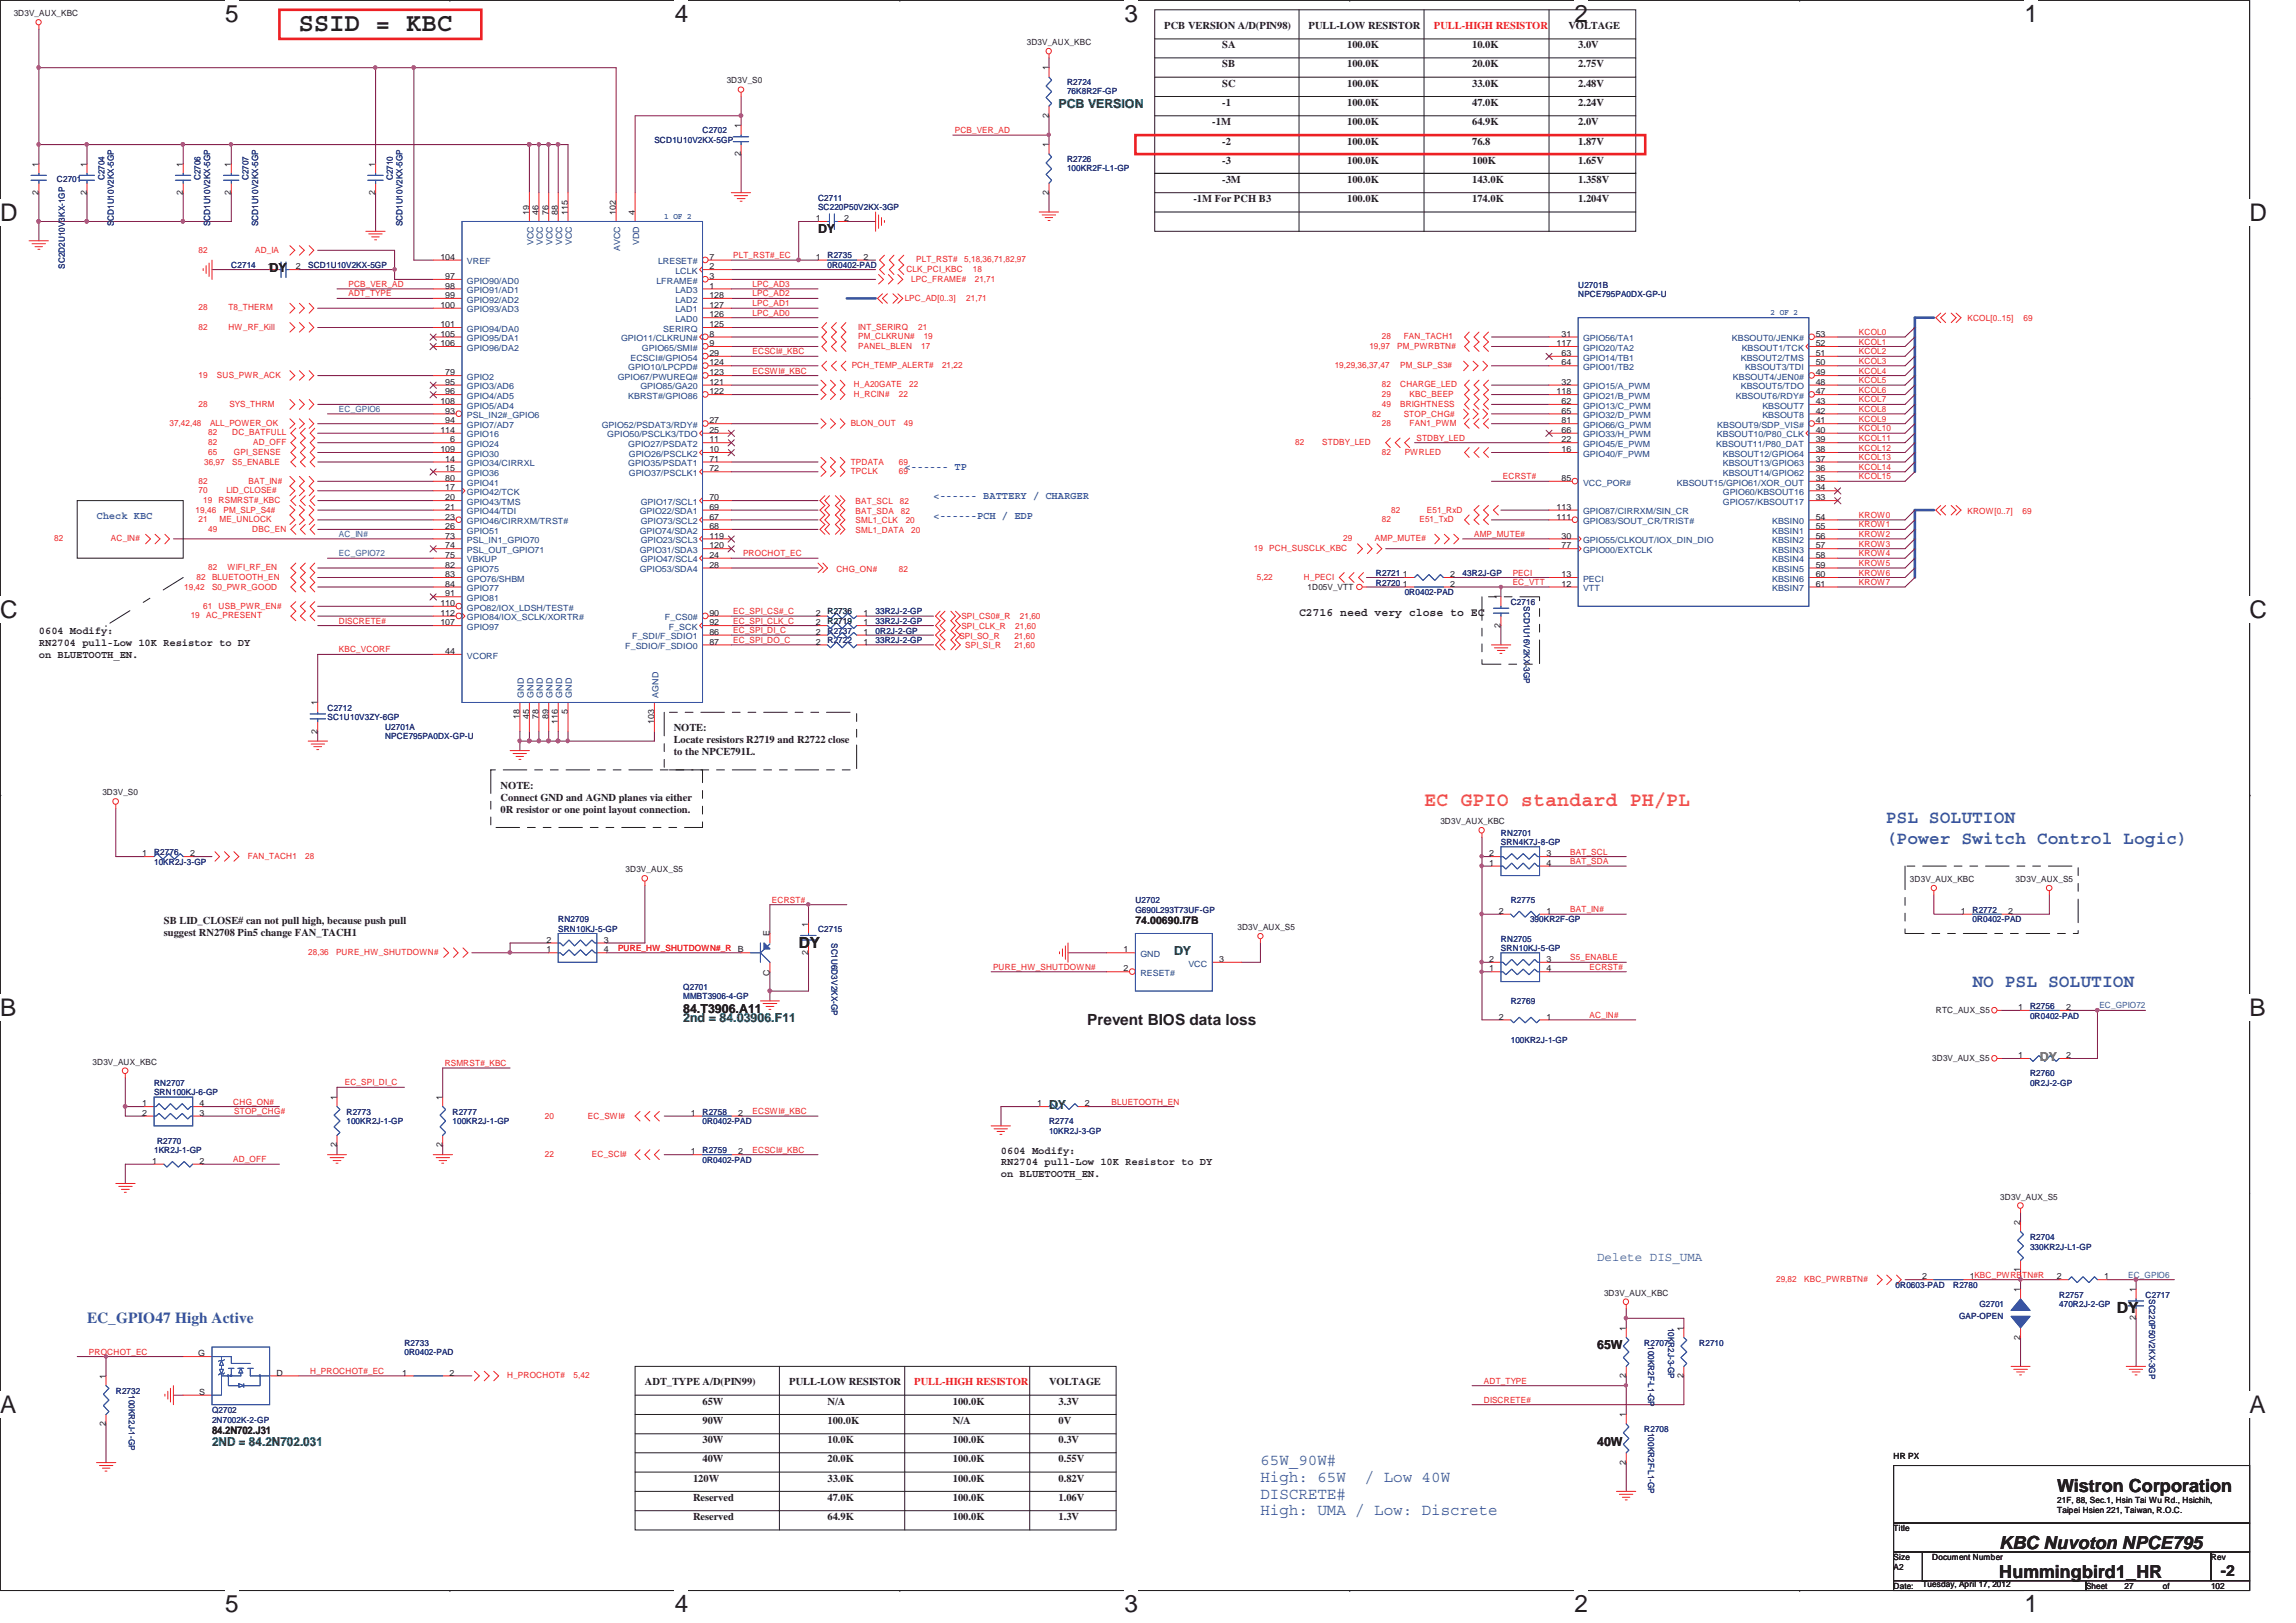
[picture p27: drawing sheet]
<svg xmlns="http://www.w3.org/2000/svg" width="297mm" height="210mm" viewBox="0 0 297 210" stroke-linecap="round" stroke-linejoin="round" font-family="sans-serif">
<defs><g id="words">
<text font-size="3.3" fill="#231f20" x="38.6" y="4">SSID = KBC</text>
<g font-size="3.1" fill="#231f20">
<text x="29.1" y="2.8">5</text>
<text x="87.3" y="2.8">4</text>
<text x="145.5" y="2.8">3</text>
<text x="203.7" y="2.8">2</text>
<text x="261.9" y="2.8">1</text>
<text x="0" y="28.5">D</text>
<text x="291" y="28.5">D</text>
<text x="0" y="80">C</text>
<text x="291" y="80">C</text>
<text x="0" y="131.4">B</text>
<text x="291" y="131.4">B</text>
<text x="0" y="182.8">A</text>
<text x="291" y="182.8">A</text>
<text x="29.1" y="208.6">5</text>
<text x="87.3" y="208.6">4</text>
<text x="145.5" y="208.6">3</text>
<text x="203.7" y="208.6">2</text>
<text x="261.9" y="208.6">1</text>
</g>
<text font-size="2.6" fill="#f57f20" x="184.2" y="104.2">EC GPIO standard PH/PL</text>
<g font-size="2.3" fill="#3953a4">
<text x="244" y="106.5">PSL SOLUTION</text>
<text x="244" y="109.1">(Power Switch Control Logic)</text>
<text x="255.2" y="127.6">NO PSL SOLUTION</text>
</g>
<g font-size="2.3" fill="#231f20">
<text x="266.1" y="193">Wistron Corporation</text>
<text x="258.7" y="200.4">KBC Nuvoton NPCE795</text>
<text x="258.7" y="204.2">Hummingbird1_HR</text>
</g>
<g font-size="2.1" fill="#3953a4">
<text x="163.1" y="189.6">65W_90W#</text>
<text x="163.1" y="191.7">High: 65W</text>
<text x="176.6" y="191.7">/ Low 40W</text>
<text x="163.1" y="193.9">DISCRETE#</text>
<text x="163.1" y="196">High: UMA / Low: Discrete</text>
</g>
<g font-size="2" fill="#231f20">
<text x="103.3" y="122.6">DY</text>
<text x="140.7" y="132.6">Prevent BIOS data loss</text>
<text x="273.9" y="169.9">DY</text>
<text x="287.3" y="203.9">-2</text>
</g>
<text font-size="2" fill="#3953a4" x="11.3" y="171.1">EC_GPIO47 High Active</text>
<g font-size="1.6" fill="#098040">
<text x="136.9" y="14">PCB VERSION</text>
<text x="151.9" y="123.5">DY</text>
<text x="88.4" y="132.2">2nd = 84.03906.F11</text>
<text x="135.7" y="143.5">DY</text>
<text x="27.4" y="187">2ND = 84.2N702.031</text>
</g>
<g font-size="1.6" fill="#231f20">
<text x="34.9" y="35.2">DY</text>
<text x="105.8" y="30.2">DY</text>
<text x="88.4" y="131">84.T3906.A11</text>
<text x="206.6" y="174.6">65W</text>
<text x="206.6" y="187">40W</text>
</g>
<text font-size="1.6" fill="#69bd45" x="263.9" y="137.2">DY</text>
<text font-size="1.6" fill="#3953a4" x="206.6" y="163.1">Delete DIS_UMA</text>
<text font-size="1.5" fill="#231f20" x="168.1" y="79.7">C2716 need very close to EC</text>
<g font-size="1.4" fill="#231f20">
<text x="150.6" y="3.8">PCB VERSION A/D(PIN98)</text>
<text x="169.3" y="3.8">PULL-LOW RESISTOR</text>
<text x="202.9" y="3.8">VOLTAGE</text>
<text x="158.1" y="6.3">SA</text>
<text x="158.1" y="8.7">SB</text>
<text x="158.1" y="11.2">SC</text>
<text x="174.3" y="11.2">100.0K</text>
<text x="174.3" y="8.7">100.0K</text>
<text x="174.3" y="6.3">100.0K</text>
<text x="190.5" y="6.3">10.0K</text>
<text x="190.5" y="8.7">20.0K</text>
<text x="190.5" y="11.2">33.0K</text>
<text x="204.2" y="6.3">3.0V</text>
<text x="204.2" y="11.2">2.48V</text>
<text x="204.2" y="8.7">2.75V</text>
<text x="156.8" y="16.2">-1M</text>
<text x="158.1" y="13.7">-1</text>
<text x="174.3" y="13.7">100.0K</text>
<text x="174.3" y="16.2">100.0K</text>
<text x="190.5" y="13.7">47.0K</text>
<text x="190.5" y="16.2">64.9K</text>
<text x="204.2" y="13.7">2.24V</text>
<text x="204.2" y="16.2">2.0V</text>
<text x="158.1" y="18.7">-2</text>
<text x="158.1" y="21.2">-3</text>
<text x="158.1" y="23.7">-3M</text>
<text x="174.3" y="18.7">100.0K</text>
<text x="174.3" y="21.2">100.0K</text>
<text x="174.3" y="23.7">100.0K</text>
<text x="190.5" y="18.7">76.8</text>
<text x="190.5" y="23.7">143.0K</text>
<text x="190.5" y="21.2">100K</text>
<text x="204.2" y="18.7">1.87V</text>
<text x="204.2" y="21.2">1.65V</text>
<text x="204.2" y="23.7">1.358V</text>
<text x="154.4" y="26.2">-1M For PCH B3</text>
<text x="174.3" y="26.2">100.0K</text>
<text x="190.5" y="26.2">174.0K</text>
<text x="204.2" y="26.2">1.204V</text>
<text x="5" y="82">0604 Modify:</text>
<text x="5" y="83.6">RN2704 pull-Low 10K Resistor to DY</text>
<text x="5" y="85.1">on BLUETOOTH_EN.</text>
<text x="87.2" y="94.6">NOTE:</text>
<text x="87.2" y="96.2">Locate resistors R2719 and R2722 close</text>
<text x="87.2" y="97.7">to the NPCE791L.</text>
<text x="64.8" y="102.1">NOTE:</text>
<text x="64.8" y="103.6">Connect GND and AGND planes via either</text>
<text x="64.8" y="105.2">0R resistor or one point layout connection.</text>
<text x="21.2" y="119.5">SB LID_CLOSE# can not pull high, because push pull</text>
<text x="146.9" y="119.5">74.00690.I7B</text>
<text x="21.2" y="121.1">suggest RN2708 Pin5 change FAN_TACH1</text>
<text x="129.5" y="149.3">0604 Modify:</text>
<text x="129.5" y="150.8">RN2704 pull-Low 10K Resistor to DY</text>
<text x="129.5" y="152.3">on BLUETOOTH_EN.</text>
<text x="83.4" y="179.2">ADT_TYPE A/D(PIN99)</text>
<text x="102.1" y="179.2">PULL-LOW RESISTOR</text>
<text x="135.7" y="179.2">VOLTAGE</text>
<text x="27.4" y="185.5">84.2N702.J31</text>
<text x="90.9" y="181.7">65W</text>
<text x="90.9" y="184.2">90W</text>
<text x="107.1" y="184.2">100.0K</text>
<text x="107.1" y="181.7">N/A</text>
<text x="123.3" y="181.7">100.0K</text>
<text x="123.3" y="184.2">N/A</text>
<text x="136.9" y="181.7">3.3V</text>
<text x="136.9" y="184.2">0V</text>
<text x="89.7" y="191.7">120W</text>
<text x="90.9" y="186.7">30W</text>
<text x="90.9" y="189.2">40W</text>
<text x="107.1" y="189.2">20.0K</text>
<text x="107.1" y="186.7">10.0K</text>
<text x="107.1" y="191.7">33.0K</text>
<text x="123.3" y="189.2">100.0K</text>
<text x="123.3" y="191.7">100.0K</text>
<text x="123.3" y="186.7">100.0K</text>
<text x="136.9" y="186.7">0.3V</text>
<text x="136.9" y="189.2">0.55V</text>
<text x="136.9" y="191.7">0.82V</text>
<text x="89.7" y="194.2">Reserved</text>
<text x="89.7" y="196.7">Reserved</text>
<text x="107.1" y="194.2">47.0K</text>
<text x="107.1" y="196.7">64.9K</text>
<text x="123.3" y="194.2">100.0K</text>
<text x="123.3" y="196.7">100.0K</text>
<text x="136.9" y="196.7">1.3V</text>
<text x="136.9" y="194.2">1.06V</text>
</g>
<g font-size="1.4" fill="#ed2024">
<text x="185.5" y="3.8">PULL-HIGH RESISTOR</text>
<text x="118.3" y="179.2">PULL-HIGH RESISTOR</text>
</g>
<g font-size="1.4" fill="#3953a4">
<text x="117" y="60.9">&lt;------ TP</text>
<text x="120.8" y="64.6">&lt;------ BATTERY / CHARGER</text>
<text x="12.5" y="67.1">Check KBC</text>
<text x="120.8" y="67.1">&lt;------PCH / EDP</text>
</g>
<g font-size="1.1" fill="#231f20">
<text x="1.8" y="2.1">3D3V_AUX_KBC</text>
<text x="132.8" y="5.8">3D3V_AUX_KBC</text>
<text x="94" y="10.8">3D3V_S0</text>
<text x="135.7" y="9.1" transform="rotate(-90 135.7 9.1)">1</text>
<text x="95.8" y="16.6" transform="rotate(-90 95.8 16.6)">1</text>
<text x="135.7" y="15.2" transform="rotate(-90 135.7 15.2)">2</text>
<text x="5" y="21.5" transform="rotate(-90 5 21.5)">1</text>
<text x="11.2" y="21.5" transform="rotate(-90 11.2 21.5)">1</text>
<text x="23.7" y="21.5" transform="rotate(-90 23.7 21.5)">1</text>
<text x="29.9" y="21.5" transform="rotate(-90 29.9 21.5)">1</text>
<text x="48.6" y="21.5" transform="rotate(-90 48.6 21.5)">1</text>
<text x="95.8" y="20.2" transform="rotate(-90 95.8 20.2)">2</text>
<text x="135.7" y="19" transform="rotate(-90 135.7 19)">1</text>
<text x="5" y="25.2" transform="rotate(-90 5 25.2)">2</text>
<text x="11.2" y="25.2" transform="rotate(-90 11.2 25.2)">2</text>
<text x="23.7" y="25.2" transform="rotate(-90 23.7 25.2)">2</text>
<text x="29.9" y="25.2" transform="rotate(-90 29.9 25.2)">2</text>
<text x="48.6" y="25.2" transform="rotate(-90 48.6 25.2)">2</text>
<text x="68.4" y="27.8" transform="rotate(-90 68.4 27.8)">19</text>
<text x="69.7" y="27.8" transform="rotate(-90 69.7 27.8)">46</text>
<text x="70.9" y="27.8" transform="rotate(-90 70.9 27.8)">76</text>
<text x="72.2" y="27.8" transform="rotate(-90 72.2 27.8)">88</text>
<text x="73.4" y="27.8" transform="rotate(-90 73.4 27.8)">115</text>
<text x="79.7" y="27.8" transform="rotate(-90 79.7 27.8)">102</text>
<text x="82.1" y="27.8" transform="rotate(-90 82.1 27.8)">4</text>
<text x="105.5" y="28.6">1</text>
<text x="109.2" y="28.6">2</text>
<text x="135.7" y="25.2" transform="rotate(-90 135.7 25.2)">2</text>
<text x="34.6" y="34.8">1</text>
<text x="38.3" y="34.8">2</text>
<text x="57" y="33.6">104</text>
<text x="91.8" y="34.8">2</text>
<text x="91.8" y="33.6">7</text>
<text x="105.5" y="33.6">1</text>
<text x="111.7" y="33.6">2</text>
<text x="57" y="39.8">100</text>
<text x="57.6" y="36.1">97</text>
<text x="57.6" y="37.3">98</text>
<text x="57.6" y="38.6">99</text>
<text x="91.8" y="36.1">3</text>
<text x="91.8" y="37.3">1</text>
<text x="91.8" y="38.6">128</text>
<text x="91.8" y="39.8">127</text>
<text x="91.8" y="41.1">126</text>
<text x="57" y="42.3">101</text>
<text x="57" y="43.6">105</text>
<text x="57" y="44.8">106</text>
<text x="91.8" y="43.6">8</text>
<text x="91.8" y="46.1">29</text>
<text x="91.8" y="47.3">124</text>
<text x="91.8" y="42.3">125</text>
<text x="91.8" y="44.8">9</text>
<text x="201.4" y="44.8">117</text>
<text x="202" y="43.6">31</text>
<text x="202" y="46.1">63</text>
<text x="202" y="47.3">64</text>
<text x="234.9" y="47.3">50</text>
<text x="234.9" y="44.8">52</text>
<text x="234.9" y="43.6">53</text>
<text x="234.9" y="46.1">51</text>
<text x="57" y="52.3">108</text>
<text x="57.6" y="48.6">79</text>
<text x="57.6" y="49.8">95</text>
<text x="57.6" y="51">96</text>
<text x="57.6" y="53.5">93</text>
<text x="91.8" y="49.8">121</text>
<text x="91.8" y="51">122</text>
<text x="91.8" y="48.6">123</text>
<text x="201.4" y="51">118</text>
<text x="202" y="49.8">32</text>
<text x="202" y="52.3">62</text>
<text x="202" y="53.5">65</text>
<text x="234.9" y="52.3">43</text>
<text x="234.9" y="53.5">42</text>
<text x="234.9" y="49.8">48</text>
<text x="234.9" y="51">47</text>
<text x="234.9" y="48.6">49</text>
<text x="57" y="56">114</text>
<text x="57" y="58.5">109</text>
<text x="57.6" y="54.8">94</text>
<text x="57.6" y="59.7">14</text>
<text x="58.2" y="57.2">6</text>
<text x="91.8" y="58.5">10</text>
<text x="91.8" y="56">25</text>
<text x="91.8" y="59.7">71</text>
<text x="91.8" y="57.2">11</text>
<text x="91.8" y="54.8">27</text>
<text x="202" y="54.8">81</text>
<text x="202" y="56">66</text>
<text x="202" y="57.2">22</text>
<text x="202" y="58.5">16</text>
<text x="234.9" y="58.5">38</text>
<text x="234.9" y="59.7">37</text>
<text x="234.9" y="54.8">41</text>
<text x="234.9" y="56">40</text>
<text x="234.9" y="57.2">39</text>
<text x="57.6" y="62.2">80</text>
<text x="57.6" y="63.5">17</text>
<text x="57.6" y="64.7">20</text>
<text x="57.6" y="66">21</text>
<text x="57.6" y="61">15</text>
<text x="91.8" y="61">72</text>
<text x="91.8" y="64.7">70</text>
<text x="91.8" y="66">69</text>
<text x="201.4" y="66">113</text>
<text x="202" y="62.2">85</text>
<text x="234.9" y="61">36</text>
<text x="234.9" y="63.5">34</text>
<text x="234.9" y="64.7">33</text>
<text x="234.9" y="62.2">35</text>
<text x="57.6" y="67.2">23</text>
<text x="57.6" y="68.4">26</text>
<text x="57.6" y="69.7">73</text>
<text x="57.6" y="70.9">74</text>
<text x="91.8" y="67.2">67</text>
<text x="91.8" y="69.7">119</text>
<text x="91.8" y="68.4">68</text>
<text x="91.8" y="70.9">120</text>
<text x="201.4" y="67.2">111</text>
<text x="202" y="70.9">77</text>
<text x="202" y="69.7">30</text>
<text x="234.9" y="67.2">54</text>
<text x="234.9" y="68.4">55</text>
<text x="234.9" y="69.7">56</text>
<text x="234.9" y="70.9">57</text>
<text x="57.6" y="72.2">75</text>
<text x="57.6" y="73.4">82</text>
<text x="57.6" y="74.7">83</text>
<text x="57.6" y="75.9">84</text>
<text x="57.6" y="77.2">91</text>
<text x="91.8" y="72.2">24</text>
<text x="91.8" y="73.4">28</text>
<text x="169.2" y="76.3">1D05V_VTT</text>
<text x="181.5" y="74.7">1</text>
<text x="181.5" y="75.9">1</text>
<text x="187.6" y="74.7">2</text>
<text x="187.6" y="75.9">2</text>
<text x="194.1" y="77.6" transform="rotate(-90 194.1 77.6)">1</text>
<text x="202" y="74.7">13</text>
<text x="202" y="75.9">12</text>
<text x="234.9" y="72.2">58</text>
<text x="234.9" y="73.4">59</text>
<text x="234.9" y="74.7">60</text>
<text x="234.9" y="75.9">61</text>
<text x="57" y="78.4">110</text>
<text x="57" y="79.7">112</text>
<text x="57" y="80.9">107</text>
<text x="91.8" y="79.7">90</text>
<text x="91.8" y="80.9">92</text>
<text x="91.8" y="83.4">87</text>
<text x="91.8" y="82.1">86</text>
<text x="105.5" y="79.7">2</text>
<text x="105.5" y="83.4">2</text>
<text x="105.5" y="82.1">2</text>
<text x="105.5" y="80.9">2</text>
<text x="111.7" y="79.7">1</text>
<text x="111.7" y="83.4">1</text>
<text x="111.7" y="82.1">1</text>
<text x="111.7" y="80.9">1</text>
<text x="194.1" y="81.2" transform="rotate(-90 194.1 81.2)">2</text>
<text x="57.6" y="84.6">44</text>
<text x="41.1" y="94.9" transform="rotate(-90 41.1 94.9)">2</text>
<text x="41.1" y="91.3" transform="rotate(-90 41.1 91.3)">1</text>
<text x="67.2" y="93" transform="rotate(-90 67.2 93)">18</text>
<text x="68.4" y="93" transform="rotate(-90 68.4 93)">45</text>
<text x="69.7" y="93" transform="rotate(-90 69.7 93)">78</text>
<text x="70.9" y="93" transform="rotate(-90 70.9 93)">89</text>
<text x="72.2" y="93.7" transform="rotate(-90 72.2 93.7)">116</text>
<text x="73.4" y="92.4" transform="rotate(-90 73.4 92.4)">5</text>
<text x="84.6" y="93.7" transform="rotate(-90 84.6 93.7)">103</text>
<text x="13.2" y="102.9">3D3V_S0</text>
<text x="186.3" y="106.6">3D3V_AUX_KBC</text>
<text x="18.4" y="110.8">1</text>
<text x="24.6" y="110.8">2</text>
<text x="80.9" y="112.9">3D3V_AUX_S5</text>
<text x="192.7" y="112">1</text>
<text x="192.7" y="110.8">2</text>
<text x="200.1" y="110.8">3</text>
<text x="200.1" y="112">4</text>
<text x="104.6" y="119.9" transform="rotate(-90 104.6 119.9)">1</text>
<text x="193.9" y="118.2">2</text>
<text x="200.1" y="118.2">1</text>
<text x="247.1" y="114.1">3D3V_AUX_KBC</text>
<text x="253.7" y="118.2">1</text>
<text x="259.8" y="118.2">2</text>
<text x="260.8" y="114.1">3D3V_AUX_S5</text>
<text x="70.7" y="123.2">1</text>
<text x="70.7" y="122">2</text>
<text x="78.1" y="122">3</text>
<text x="78.1" y="123.2">4</text>
<text x="95.5" y="123.2">B</text>
<text x="99.6" y="121.1" transform="rotate(-90 99.6 121.1)">E</text>
<text x="104.6" y="123.5" transform="rotate(-90 104.6 123.5)">2</text>
<text x="145.4" y="123.2">1</text>
<text x="145.4" y="125.7">2</text>
<text x="157.7" y="124.5">3</text>
<text x="160.1" y="120.4">3D3V_AUX_S5</text>
<text x="192.7" y="125.7">1</text>
<text x="192.7" y="124.5">2</text>
<text x="200.1" y="124.5">3</text>
<text x="200.1" y="125.7">4</text>
<text x="99.6" y="126.2" transform="rotate(-90 99.6 126.2)">C</text>
<text x="193.9" y="131.9">2</text>
<text x="200.1" y="131.9">1</text>
<text x="250.4" y="131">RTC_AUX_S5</text>
<text x="261.1" y="130.7">1</text>
<text x="267.3" y="130.7">2</text>
<text x="12" y="137.7">3D3V_AUX_KBC</text>
<text x="250" y="137.2">3D3V_AUX_S5</text>
<text x="261.1" y="136.9">1</text>
<text x="267.3" y="136.9">2</text>
<text x="18.4" y="143.1">1</text>
<text x="25.8" y="143.1">4</text>
<text x="43.6" y="142.3" transform="rotate(-90 43.6 142.3)">1</text>
<text x="57.2" y="142.3" transform="rotate(-90 57.2 142.3)">1</text>
<text x="134.2" y="143.1">1</text>
<text x="140.3" y="143.1">2</text>
<text x="18.4" y="144.4">2</text>
<text x="25.8" y="144.4">3</text>
<text x="43.6" y="148.4" transform="rotate(-90 43.6 148.4)">2</text>
<text x="57.2" y="148.4" transform="rotate(-90 57.2 148.4)">2</text>
<text x="89.4" y="149.3">1</text>
<text x="89.4" y="144.4">1</text>
<text x="95.5" y="149.3">2</text>
<text x="95.5" y="144.4">2</text>
<text x="19.7" y="150.6">1</text>
<text x="25.8" y="150.6">2</text>
<text x="258.8" y="155.2">3D3V_AUX_S5</text>
<text x="261.4" y="158.5" transform="rotate(-90 261.4 158.5)">2</text>
<text x="207.5" y="167.6">3D3V_AUX_KBC</text>
<text x="248.7" y="165.5">2</text>
<text x="254.8" y="165.5">1KBC_PWRBTN#R</text>
<text x="261.4" y="167.2" transform="rotate(-90 261.4 167.2)">1</text>
<text x="261.4" y="164.6" transform="rotate(-90 261.4 164.6)">1</text>
<text x="266.1" y="165.5">2</text>
<text x="272.2" y="165.5">1</text>
<text x="276.3" y="167.2" transform="rotate(-90 276.3 167.2)">1</text>
<text x="210.4" y="172.2" transform="rotate(-90 210.4 172.2)">1</text>
<text x="217.8" y="172.2" transform="rotate(-90 217.8 172.2)">1</text>
<text x="261.4" y="173.3" transform="rotate(-90 261.4 173.3)">2</text>
<text x="276.3" y="170.8" transform="rotate(-90 276.3 170.8)">2</text>
<text x="13.7" y="178.4" transform="rotate(-90 13.7 178.4)">1</text>
<text x="25.7" y="175.5">G</text>
<text x="35.8" y="178">D</text>
<text x="52" y="178">1</text>
<text x="58.2" y="178">2</text>
<text x="210.4" y="178.3" transform="rotate(-90 210.4 178.3)">2</text>
<text x="217.8" y="178.3" transform="rotate(-90 217.8 178.3)">2</text>
<text x="13.7" y="184.5" transform="rotate(-90 13.7 184.5)">2</text>
<text x="25.8" y="180.5">S</text>
<text x="210.4" y="183.3" transform="rotate(-90 210.4 183.3)">1</text>
<text x="210.4" y="189.5" transform="rotate(-90 210.4 189.5)">2</text>
<text x="245" y="188.8">HR PX</text>
<text x="266.1" y="194.4">21F, 88, Sec.1, Hsin Tai Wu Rd., Hsichih,</text>
<text x="266.1" y="195.7">Taipei Hsien 221, Taiwan, R.O.C.</text>
<text x="245" y="198.1">Title</text>
<text x="245" y="201.8">Size</text>
<text x="245" y="203.1">A2</text>
<text x="250" y="201.8">Document Number</text>
<text x="286" y="201.8">Rev</text>
<text x="245" y="205.6">Date:</text>
<text x="248.7" y="205.4">Tuesday, April 17, 2012</text>
<text x="269.9" y="205.6">Sheet</text>
<text x="274.9" y="205.6">27</text>
<text x="279.8" y="205.6">of</text>
<text x="286" y="205.6">102</text>
</g>
<g font-size="1.1" fill="#282973">
<text x="138" y="11">R2724</text>
<text x="90.9" y="17.3">C2702</text>
<text x="138" y="12.2">76K8R2F-GP</text>
<text x="7.4" y="23.5">C2701</text>
<text x="13.5" y="23.3" transform="rotate(-90 13.5 23.3)">C2704</text>
<text x="25.9" y="23.3" transform="rotate(-90 25.9 23.3)">C2706</text>
<text x="32.2" y="23.3" transform="rotate(-90 32.2 23.3)">C2707</text>
<text x="50.8" y="23.3" transform="rotate(-90 50.8 23.3)">C2710</text>
<text x="84.7" y="18.5">SCD1U10V2KX-5GP</text>
<text x="138" y="21">R2726</text>
<text x="138" y="22.1">100KR2F-L1-GP</text>
<text x="14.7" y="29.3" transform="rotate(-90 14.7 29.3)">SCD1U10V2KX-5GP</text>
<text x="27.2" y="29.3" transform="rotate(-90 27.2 29.3)">SCD1U10V2KX-5GP</text>
<text x="33.4" y="29.3" transform="rotate(-90 33.4 29.3)">SCD1U10V2KX-5GP</text>
<text x="52.1" y="29.3" transform="rotate(-90 52.1 29.3)">SCD1U10V2KX-5GP</text>
<text x="105.8" y="26">C2711</text>
<text x="105.8" y="27.2">SC220P50V2KX-3GP</text>
<text x="8.4" y="34.8" transform="rotate(-90 8.4 34.8)">SC2D2U10V3KX-1GP</text>
<text x="29.9" y="34.7">C2714</text>
<text x="39.9" y="34.7">SCD1U10V2KX-5GP</text>
<text x="107.1" y="33.4">R2735</text>
<text x="107.1" y="34.7">0R0402-PAD</text>
<text x="204.2" y="37.2">U2701B</text>
<text x="204.2" y="38.4">NPCE795PA0DX-GP-U</text>
<text x="178" y="74.5">R2721</text>
<text x="178" y="75.8">R2720</text>
<text x="181.7" y="77">0R0402-PAD</text>
<text x="189.2" y="74.5">43R2J-GP</text>
<text x="107.1" y="83.2">R2722</text>
<text x="107.1" y="82">R2737</text>
<text x="113.3" y="83.2">33R2J-2-GP</text>
<text x="113.3" y="82">0R2J-2-GP</text>
<text x="113.3" y="79.5">33R2J-2-GP</text>
<text x="113.3" y="80.8">33R2J-2-GP</text>
<text x="195.4" y="78.3">C2716</text>
<text x="197.1" y="78.4" transform="rotate(90 197.1 78.4)">SCD1U16V2KX-3GP</text>
<text x="42.4" y="91.9">C2712</text>
<text x="42.4" y="93.2">SC1U10V3ZY-6GP</text>
<text x="49.8" y="94.4">U2701A</text>
<text x="49.8" y="95.7">NPCE795PA0DX-GP-U</text>
<text x="19.9" y="110.6">R2776</text>
<text x="19.9" y="111.9">10KR2J-3-GP</text>
<text x="194.2" y="108.1">RN2701</text>
<text x="194.2" y="109.4">SRN4K7J-8-GP</text>
<text x="72.2" y="119.3">RN2709</text>
<text x="146.9" y="116.8">U2702</text>
<text x="146.9" y="118.1">G690L293T73UF-GP</text>
<text x="195.4" y="116.8">R2775</text>
<text x="197.9" y="119.3">390KR2F-GP</text>
<text x="255.2" y="118.1">R2772</text>
<text x="255.2" y="119.3">0R0402-PAD</text>
<text x="72.2" y="120.6">SRN10KJ-5-GP</text>
<text x="105.8" y="120.6">C2715</text>
<text x="107.6" y="122" transform="rotate(90 107.6 122)">SC1U6D3V2KX-GP</text>
<text x="194.2" y="121.8">RN2705</text>
<text x="194.2" y="123.1">SRN10KJ-5-GP</text>
<text x="88.4" y="128.1">Q2701</text>
<text x="88.4" y="129.3">MMBT3906-4-GP</text>
<text x="195.4" y="129.9">R2769</text>
<text x="262.6" y="130.6">R2756</text>
<text x="262.6" y="131.8">0R0402-PAD</text>
<text x="195.4" y="135">100KR2J-1-GP</text>
<text x="19.9" y="140.5">RN2707</text>
<text x="19.9" y="141.7">SRN100KJ-6-GP</text>
<text x="262.6" y="139.2">R2760</text>
<text x="262.6" y="140.5">0R2J-2-GP</text>
<text x="19.9" y="149.2">1KR2J-1-GP</text>
<text x="20.3" y="148">R2770</text>
<text x="44.8" y="144.2">R2773</text>
<text x="44.8" y="145.5">100KR2J-1-GP</text>
<text x="58.5" y="144.2">R2777</text>
<text x="58.5" y="145.5">100KR2J-1-GP</text>
<text x="90.9" y="149.2">R2759</text>
<text x="90.9" y="144.2">R2758</text>
<text x="90.9" y="145.5">0R0402-PAD</text>
<text x="135.7" y="145.5">R2774</text>
<text x="135.7" y="146.7">10KR2J-3-GP</text>
<text x="90.9" y="150.4">0R0402-PAD</text>
<text x="262.6" y="160.4">R2704</text>
<text x="262.6" y="161.7">330KR2J-L1-GP</text>
<text x="245.2" y="166.6">0R0603-PAD</text>
<text x="252.7" y="166.6">R2780</text>
<text x="266.4" y="167.9">R2757</text>
<text x="277.6" y="167.9">C2717</text>
<text x="215.8" y="171.8" transform="rotate(90 215.8 171.8)">10KR2J-3-GP</text>
<text x="253.4" y="170.6">GAP-OPEN</text>
<text x="256.1" y="169.1">G2701</text>
<text x="266.4" y="169.1">470R2J-2-GP</text>
<text x="278" y="168.1" transform="rotate(90 278 168.1)">SC220P50V2KX-3GP</text>
<text x="52.3" y="174.1">R2733</text>
<text x="52.3" y="175.3">0R0402-PAD</text>
<text x="212.7" y="174.1">R2707</text>
<text x="213.2" y="174.2" transform="rotate(90 213.2 174.2)">100KR2F-L1-GP</text>
<text x="219.8" y="174.1">R2710</text>
<text x="15" y="180.3">R2732</text>
<text x="16.7" y="180.5" transform="rotate(90 16.7 180.5)">100KR2J-1-GP</text>
<text x="27.4" y="182.8">Q2702</text>
<text x="27.4" y="184.1">2N7002K-2-GP</text>
<text x="212.7" y="185.3">R2708</text>
<text x="213.2" y="185.4" transform="rotate(90 213.2 185.4)">100KR2F-L1-GP</text>
</g>
<g font-size="1.1" fill="#ed2024">
<text x="123.5" y="17.2">PCB_VER_AD</text>
<text x="25.7" y="32.7">82</text>
<text x="33" y="32.7">AD_IA</text>
<text x="94.9" y="33.4">PLT_RST#_EC</text>
<text x="117.3" y="35.2">CLK_PCI_KBC</text>
<text x="118.5" y="33.9">PLT_RST#</text>
<text x="124.8" y="33.9">5,18,36,71,82,97</text>
<text x="125.9" y="35.2">18</text>
<text x="25.7" y="40.2">28</text>
<text x="29.5" y="40.2">T8_THERM</text>
<text x="45.1" y="38.4">ADT_TYPE</text>
<text x="45.1" y="37.1">PCB_VER_AD</text>
<text x="97.4" y="40.8">LPC_AD0</text>
<text x="97.4" y="39.6">LPC_AD1</text>
<text x="97.4" y="38.4">LPC_AD2</text>
<text x="97.4" y="37.1">LPC_AD3</text>
<text x="117" y="38.9">LPC_AD[0..3]</text>
<text x="117.9" y="36.4">LPC_FRAME#</text>
<text x="125" y="38.9">21,71</text>
<text x="126.1" y="36.4">21,71</text>
<text x="254.5" y="41.6">KCOL[0..15]</text>
<text x="261.8" y="41.6">69</text>
<text x="25.7" y="42.7">82</text>
<text x="29.5" y="42.7">HW_RF_Kill</text>
<text x="97.4" y="45.8">ECSCI#_KBC</text>
<text x="110.2" y="47.7">PCH_TEMP_ALERT#</text>
<text x="111" y="43.9">PM_CLKRUN#</text>
<text x="111" y="42.7">INT_SERIRQ</text>
<text x="111" y="45.2">PANEL_BLEN</text>
<text x="118.8" y="42.7">21</text>
<text x="119.2" y="45.2">17</text>
<text x="119.5" y="43.9">19</text>
<text x="121.9" y="47.7">21,22</text>
<text x="172.7" y="47.7">19,29,36,37,47</text>
<text x="177.2" y="45.2">19,97</text>
<text x="178.8" y="43.9">28</text>
<text x="180.8" y="45.2">PM_PWRBTN#</text>
<text x="181.1" y="47.7">PM_SLP_S3#</text>
<text x="181.6" y="43.9">FAN_TACH1</text>
<text x="240.5" y="43.3">KCOL0</text>
<text x="240.5" y="44.6">KCOL1</text>
<text x="240.5" y="45.8">KCOL2</text>
<text x="240.5" y="47.1">KCOL3</text>
<text x="25.7" y="52.6">28</text>
<text x="25.7" y="48.9">19</text>
<text x="28.1" y="48.9">SUS_PWR_ACK</text>
<text x="29.7" y="52.6">SYS_THRM</text>
<text x="97.4" y="48.3">ECSWI#_KBC</text>
<text x="110.4" y="50.1">H_A20GATE</text>
<text x="110.4" y="51.4">H_RCIN#</text>
<text x="116.3" y="51.4">22</text>
<text x="117.6" y="50.1">22</text>
<text x="177.5" y="53.9">82</text>
<text x="178.8" y="51.4">29</text>
<text x="178.8" y="52.6">49</text>
<text x="178.8" y="50.1">82</text>
<text x="181.1" y="52.6">BRIGHTNESS</text>
<text x="181.1" y="50.1">CHARGE_LED</text>
<text x="181.6" y="53.9">STOP_CHG#</text>
<text x="182.4" y="51.4">KBC_BEEP</text>
<text x="240.5" y="48.3">KCOL4</text>
<text x="240.5" y="49.6">KCOL5</text>
<text x="240.5" y="50.8">KCOL6</text>
<text x="240.5" y="52.1">KCOL7</text>
<text x="240.5" y="53.3">KCOL8</text>
<text x="21.9" y="55.1">37,42,48</text>
<text x="26.9" y="57.6">82</text>
<text x="26.9" y="58.8">65</text>
<text x="26.9" y="56.3">82</text>
<text x="27.2" y="55.1">ALL_POWER_OK</text>
<text x="30.1" y="56.3">DC_BATFULL</text>
<text x="30.3" y="58.8">GPI_SENSE</text>
<text x="32.8" y="57.6">AD_OFF</text>
<text x="110.1" y="55.1">BLON_OUT</text>
<text x="116.9" y="55.1">49</text>
<text x="167.6" y="57.6">82</text>
<text x="171.1" y="57.6">STDBY_LED</text>
<text x="178.8" y="55.1">28</text>
<text x="178.8" y="58.8">82</text>
<text x="181.7" y="58.8">PWRLED</text>
<text x="182.4" y="55.1">FAN1_PWM</text>
<text x="183.3" y="57">STDBY_LED</text>
<text x="240.5" y="54.6">KCOL9</text>
<text x="240.5" y="55.8">KCOL10</text>
<text x="240.5" y="57">KCOL11</text>
<text x="240.5" y="58.3">KCOL12</text>
<text x="240.5" y="59.5">KCOL13</text>
<text x="25.7" y="63.8">70</text>
<text x="25.7" y="62.6">82</text>
<text x="26.3" y="65.1">19</text>
<text x="26.4" y="60.1">36,97</text>
<text x="28.3" y="65.1">RSMRST#_KBC</text>
<text x="29.3" y="63.8">LID_CLOSE#</text>
<text x="30.1" y="60.1">S5_ENABLE</text>
<text x="32.2" y="62.6">BAT_IN#</text>
<text x="110.1" y="61.3">TPCLK</text>
<text x="110.1" y="60.1">TPDATA</text>
<text x="110.7" y="65.2">BAT_SCL</text>
<text x="116.3" y="61.3">69</text>
<text x="116.3" y="60.1">69</text>
<text x="116.4" y="65.2">82</text>
<text x="194.4" y="62">ECRST#</text>
<text x="240.5" y="60.8">KCOL14</text>
<text x="240.5" y="62">KCOL15</text>
<text x="7" y="70.1">82</text>
<text x="14.3" y="70.1">AC_IN#</text>
<text x="25.3" y="66.3">19,46</text>
<text x="25.7" y="67.6">21</text>
<text x="26.9" y="68.8">49</text>
<text x="28.4" y="67.6">ME_UNLOCK</text>
<text x="28.9" y="66.3">PM_SLP_S4#</text>
<text x="32.6" y="68.8">DBC_EN</text>
<text x="96.1" y="72">PROCHOT_EC</text>
<text x="110.7" y="66.5">BAT_SDA</text>
<text x="110.7" y="68.9">SML1_DATA</text>
<text x="110.7" y="67.7">SML1_CLK</text>
<text x="116.5" y="66.5">82</text>
<text x="117.2" y="67.7">20</text>
<text x="117.9" y="68.9">20</text>
<text x="162.2" y="71.3">19</text>
<text x="164.2" y="71.3">PCH_SUSCLK_KBC</text>
<text x="173.8" y="70.1">29</text>
<text x="177.9" y="70.1">AMP_MUTE#</text>
<text x="178.8" y="67.6">82</text>
<text x="180" y="66.3">82</text>
<text x="183.6" y="67.6">E51_TxD</text>
<text x="184.6" y="66.3">E51_RxD</text>
<text x="190.7" y="69.5">AMP_MUTE#</text>
<text x="240.5" y="67">KROW0</text>
<text x="240.5" y="68.2">KROW1</text>
<text x="240.5" y="69.5">KROW2</text>
<text x="240.5" y="70.7">KROW3</text>
<text x="240.5" y="72">KROW4</text>
<text x="254.5" y="66.5">KROW[0..7]</text>
<text x="261.7" y="66.5">69</text>
<text x="23.8" y="76.3">19,42</text>
<text x="25.4" y="75">82</text>
<text x="26.9" y="73.8">82</text>
<text x="27.4" y="75">BLUETOOTH_EN</text>
<text x="27.4" y="76.3">S0_PWR_GOOD</text>
<text x="29.4" y="73.8">WIFI_RF_EN</text>
<text x="108.2" y="74">CHG_ON#</text>
<text x="116.3" y="74">82</text>
<text x="162.6" y="75">5,22</text>
<text x="168.7" y="75">H_PECI</text>
<text x="195.7" y="74.5">PECI</text>
<text x="195.7" y="75.7">EC_VTT</text>
<text x="240.5" y="73.2">KROW5</text>
<text x="240.5" y="74.5">KROW6</text>
<text x="240.5" y="75.7">KROW7</text>
<text x="24.7" y="80">19</text>
<text x="26.3" y="78.8">61</text>
<text x="26.7" y="80">AC_PRESENT</text>
<text x="28.3" y="78.8">USB_PWR_EN#</text>
<text x="43.9" y="80.7">DISCRETE#</text>
<text x="94.9" y="83.2">EC_SPI_DO_C</text>
<text x="94.9" y="80.7">EC_SPI_CLK_C</text>
<text x="94.9" y="81.9">EC_SPI_DI_C</text>
<text x="94.9" y="79.5">EC_SPI_CS#_C</text>
<text x="124.1" y="82.6">SPI_SO_R</text>
<text x="124.4" y="81.4">SPI_CLK_R</text>
<text x="124.4" y="80.1">SPI_CS0#_R</text>
<text x="124.9" y="83.9">SPI_SI_R</text>
<text x="131.2" y="83.9">21,60</text>
<text x="131.2" y="82.6">21,60</text>
<text x="131.4" y="81.4">21,60</text>
<text x="131.9" y="80.1">21,60</text>
<text x="43.9" y="84.4">KBC_VCORF</text>
<text x="32" y="111.1">FAN_TACH1</text>
<text x="39.5" y="111.1">28</text>
<text x="203.2" y="110.6">BAT_SCL</text>
<text x="203.2" y="111.8">BAT_SDA</text>
<text x="99.9" y="116.8">ECRST#</text>
<text x="203.2" y="118">BAT_IN#</text>
<text x="39.9" y="123.6">28,36</text>
<text x="43.5" y="123.6">PURE_HW_SHUTDOWN#</text>
<text x="80" y="123">PURE_HW_SHUTDOWN#_R</text>
<text x="128.5" y="125.5">PURE_HW_SHUTDOWN#</text>
<text x="203.2" y="124.2">S5_ENABLE</text>
<text x="205.7" y="125.5">ECRST#</text>
<text x="205.7" y="131.7">AC_IN#</text>
<text x="57.5" y="137.9">RSMRST#_KBC</text>
<text x="30.2" y="142.9">CHG_ON#</text>
<text x="44.6" y="140.4">EC_SPI_DI_C</text>
<text x="143.8" y="142.9">BLUETOOTH_EN</text>
<text x="30.3" y="144.1">STOP_CHG#</text>
<text x="70.5" y="149.7">22</text>
<text x="70.5" y="144.7">20</text>
<text x="76.1" y="144.7">EC_SWI#</text>
<text x="76.6" y="149.7">EC_SCI#</text>
<text x="97.4" y="144.1">ECSWI#_KBC</text>
<text x="97.4" y="149.1">ECSCI#_KBC</text>
<text x="30.2" y="150.4">AD_OFF</text>
<text x="229.8" y="165.9">29,82</text>
<text x="233.4" y="165.9">KBC_PWRBTN#</text>
<text x="11.5" y="175.3">PROCHOT_EC</text>
<text x="40.1" y="177.8">H_PROCHOT#_EC</text>
<text x="65.6" y="178.3">H_PROCHOT#</text>
<text x="74.2" y="178.3">5,42</text>
<text x="192" y="179">ADT_TYPE</text>
<text x="192" y="181.5">DISCRETE#</text>
</g>
<g font-size="1.1" fill="#3953a4">
<text x="85.9" y="28.4">1 OF 2</text>
<text x="229.1" y="40.8">2 OF 2</text>
<text x="43.9" y="53.3">EC_GPIO6</text>
<text x="43.9" y="69.5">AC_IN#</text>
<text x="43.9" y="72">EC_GPIO72</text>
<text x="271.6" y="130.5">EC_GPIO72</text>
<text x="275.3" y="165.3">EC_GPIO6</text>
</g>
<g font-size="1.1" fill="#1d437e">
<text x="60.4" y="34.2">VREF</text>
<text x="69" y="31.7" transform="rotate(-90 69 31.7)">VCC</text>
<text x="70.2" y="31.7" transform="rotate(-90 70.2 31.7)">VCC</text>
<text x="71.5" y="31.7" transform="rotate(-90 71.5 31.7)">VCC</text>
<text x="72.7" y="31.7" transform="rotate(-90 72.7 31.7)">VCC</text>
<text x="74" y="31.7" transform="rotate(-90 74 31.7)">VCC</text>
<text x="80.2" y="32.5" transform="rotate(-90 80.2 32.5)">AVCC</text>
<text x="82.7" y="31.7" transform="rotate(-90 82.7 31.7)">VDD</text>
<text x="85.1" y="34.2">LRESET#</text>
<text x="87.4" y="35.4">LCLK</text>
<text x="60.4" y="36.7">GPIO90/AD0</text>
<text x="60.4" y="37.9">GPIO91/AD1</text>
<text x="60.4" y="39.2">GPIO92/AD2</text>
<text x="60.4" y="40.4">GPIO93/AD3</text>
<text x="84.9" y="36.7">LFRAME#</text>
<text x="87.4" y="37.9">LAD3</text>
<text x="87.4" y="39.2">LAD2</text>
<text x="87.4" y="40.4">LAD1</text>
<text x="87.4" y="41.7">LAD0</text>
<text x="60.4" y="42.9">GPIO94/DA0</text>
<text x="60.4" y="44.2">GPIO95/DA1</text>
<text x="60.4" y="45.4">GPIO96/DA2</text>
<text x="80.3" y="44.2">GPIO11/CLKRUN#</text>
<text x="81.3" y="47.9">GPIO10/LPCPD#</text>
<text x="81.6" y="46.6">ECSCI#/GPIO54</text>
<text x="83.1" y="45.4">GPIO65/SMI#</text>
<text x="85.8" y="42.9">SERIRQ</text>
<text x="204.8" y="44.2">GPIO56/TA1</text>
<text x="204.8" y="45.4">GPIO20/TA2</text>
<text x="204.8" y="46.6">GPIO14/TB1</text>
<text x="204.8" y="47.9">GPIO01/TB2</text>
<text x="224.1" y="44.2">KBSOUT0/JENK#</text>
<text x="225.2" y="46.6">KBSOUT2/TMS</text>
<text x="225.3" y="45.4">KBSOUT1/TCK</text>
<text x="225.8" y="47.9">KBSOUT3/TDI</text>
<text x="60.4" y="49.1">GPIO2</text>
<text x="60.4" y="50.4">GPIO3/AD6</text>
<text x="60.4" y="51.6">GPIO4/AD5</text>
<text x="60.4" y="52.9">GPIO5/AD4</text>
<text x="79.9" y="49.1">GPIO67/PWUREQ#</text>
<text x="81.3" y="51.6">KBRST#/GPIO86</text>
<text x="82.8" y="50.4">GPIO85/GA20</text>
<text x="204.8" y="50.4">GPIO15/A_PWM</text>
<text x="204.8" y="51.6">GPIO21/B_PWM</text>
<text x="204.8" y="52.9">GPIO13/C_PWM</text>
<text x="224.2" y="49.1">KBSOUT4/JEN0#</text>
<text x="224.6" y="51.6">KBSOUT6/RDY#</text>
<text x="225.2" y="50.4">KBSOUT5/TDO</text>
<text x="228" y="52.9">KBSOUT7</text>
<text x="60.4" y="54.1">PSL_IN2#_GPIO6</text>
<text x="60.4" y="55.4">GPIO7/AD7</text>
<text x="60.4" y="56.6">GPIO16</text>
<text x="60.4" y="57.8">GPIO24</text>
<text x="60.4" y="59.1">GPIO30</text>
<text x="77.8" y="55.4">GPIO52/PSDAT3/RDY#</text>
<text x="78.6" y="56.6">GPIO50/PSCLK3/TDO</text>
<text x="81.3" y="57.8">GPIO27/PSDAT2</text>
<text x="81.4" y="59.1">GPIO26/PSCLK2</text>
<text x="204.8" y="54.1">GPIO32/D_PWM</text>
<text x="204.8" y="55.4">GPIO66/G_PWM</text>
<text x="204.8" y="56.6">GPIO33/H_PWM</text>
<text x="204.8" y="57.8">GPIO45/E_PWM</text>
<text x="204.8" y="59.1">GPIO40/F_PWM</text>
<text x="222" y="57.8">KBSOUT11/P80_DAT</text>
<text x="222.1" y="56.6">KBSOUT10/P80_CLK</text>
<text x="222.2" y="55.4">KBSOUT9/SDP_VIS#</text>
<text x="222.9" y="59.1">KBSOUT12/GPIO64</text>
<text x="228" y="54.1">KBSOUT8</text>
<text x="60.4" y="60.3">GPIO34/CIRRXL</text>
<text x="60.4" y="62.8">GPIO41</text>
<text x="60.4" y="64">GPIO42/TCK</text>
<text x="60.4" y="65.3">GPIO43/TMS</text>
<text x="60.4" y="61.6">GPIO36</text>
<text x="81.3" y="60.3">GPIO35/PSDAT1</text>
<text x="81.4" y="61.6">GPIO37/PSCLK1</text>
<text x="82.9" y="65.3">GPIO17/SCL1</text>
<text x="204.8" y="62.8">VCC_POR#</text>
<text x="217" y="62.8">KBSOUT15/GPIO61/XOR_OUT</text>
<text x="222.9" y="60.3">KBSOUT13/GPIO63</text>
<text x="222.9" y="61.6">KBSOUT14/GPIO62</text>
<text x="222.9" y="64">GPIO60/KBSOUT16</text>
<text x="222.9" y="65.3">GPIO57/KBSOUT17</text>
<text x="60.4" y="66.5">GPIO44/TDI</text>
<text x="60.4" y="67.8">GPIO46/CIRRXM/TRST#</text>
<text x="60.4" y="69">GPIO51</text>
<text x="60.4" y="70.3">PSL_IN1_GPIO70</text>
<text x="60.4" y="71.5">PSL_OUT_GPIO71</text>
<text x="82.8" y="66.5">GPIO22/SDA1</text>
<text x="82.8" y="69">GPIO74/SDA2</text>
<text x="82.8" y="71.5">GPIO31/SDA3</text>
<text x="82.9" y="67.8">GPIO73/SCL2</text>
<text x="82.9" y="70.3">GPIO23/SCL3</text>
<text x="204.8" y="67.8">GPIO83/SOUT_CR/TRIST#</text>
<text x="204.8" y="66.5">GPIO87/CIRRXM/SIN_CR</text>
<text x="204.8" y="71.5">GPIO00/EXTCLK</text>
<text x="204.8" y="70.3">GPIO55/CLKOUT/IOX_DIN_DIO</text>
<text x="229.3" y="67.8">KBSIN0</text>
<text x="229.3" y="69">KBSIN1</text>
<text x="229.3" y="70.3">KBSIN2</text>
<text x="229.3" y="71.5">KBSIN3</text>
<text x="60.4" y="72.8">VBKUP</text>
<text x="60.4" y="74">GPIO75</text>
<text x="60.4" y="75.3">GPO76/SHBM</text>
<text x="60.4" y="76.5">GPIO77</text>
<text x="60.4" y="77.8">GPIO81</text>
<text x="82.8" y="74">GPIO53/SDA4</text>
<text x="82.9" y="72.8">GPIO47/SCL4</text>
<text x="204.8" y="75.3">PECI</text>
<text x="204.8" y="76.5">VTT</text>
<text x="229.3" y="72.8">KBSIN4</text>
<text x="229.3" y="74">KBSIN5</text>
<text x="229.3" y="75.3">KBSIN6</text>
<text x="229.3" y="76.5">KBSIN7</text>
<text x="60.4" y="79">GPO82/IOX_LDSH/TEST#</text>
<text x="60.4" y="80.3">GPIO84/IOX_SCLK/XORTR#</text>
<text x="60.4" y="81.5">GPIO97</text>
<text x="80.9" y="84">F_SDIO/F_SDIO0</text>
<text x="81.8" y="82.7">F_SDI/F_SDIO1</text>
<text x="86" y="80.3">F_CS0#</text>
<text x="86.5" y="81.5">F_SCK</text>
<text x="60.4" y="85.2">VCORF</text>
<text x="67.8" y="90.3" transform="rotate(-90 67.8 90.3)">GND</text>
<text x="69" y="90.3" transform="rotate(-90 69 90.3)">GND</text>
<text x="70.2" y="90.3" transform="rotate(-90 70.2 90.3)">GND</text>
<text x="71.5" y="90.3" transform="rotate(-90 71.5 90.3)">GND</text>
<text x="72.7" y="90.3" transform="rotate(-90 72.7 90.3)">GND</text>
<text x="74" y="90.3" transform="rotate(-90 74 90.3)">GND</text>
<text x="85.2" y="90.3" transform="rotate(-90 85.2 90.3)">AGND</text>
<text x="147.5" y="123.8">GND</text>
<text x="153.8" y="125">VCC</text>
<text x="147.5" y="126.3">RESET#</text>
</g>
<g font-size="1.1" fill="#004040">
<text x="107.1" y="79.5">R2736</text>
<text x="107.1" y="80.8">R2719</text>
</g>
</g></defs>
<path d="M0 0h291v205.8h-291z" fill="none" stroke="#231f20" stroke-width=".13"/>
<g fill="#fff">
<path d="M29.1 0h1.8v3.5h-1.8z"/>
<path d="M29.1 205.8h1.8v3.5h-1.8z"/>
</g>
<path d="M58.2 0h.1M58.2 205.8h.1" fill="none" stroke="#231f20" stroke-width=".13"/>
<g fill="#fff">
<path d="M87.3 0h1.7v3.5h-1.7z"/>
<path d="M87.3 205.8h1.7v3.5h-1.7z"/>
</g>
<path d="M116.4 0h.1M116.4 205.8h.1" fill="none" stroke="#231f20" stroke-width=".13"/>
<g fill="#fff">
<path d="M145.5 0h1.7v3.5h-1.7z"/>
<path d="M145.5 205.8h1.7v3.5h-1.7z"/>
</g>
<path d="M174.6 0h.1M174.6 205.8h.1" fill="none" stroke="#231f20" stroke-width=".13"/>
<g fill="#fff">
<path d="M203.7 0h1.7v3.5h-1.7z"/>
<path d="M203.7 205.8h1.7v3.5h-1.7z"/>
</g>
<path d="M232.8 0h.1M232.8 205.8h.1" fill="none" stroke="#231f20" stroke-width=".13"/>
<g fill="#fff">
<path d="M261.9 0h1.7v3.5h-1.7z"/>
<path d="M261.9 205.8h1.7v3.5h-1.7z"/>
<path d="M0 25.7h2.3v3.5h-2.3z"/>
<path d="M291 25.7h2.3v3.5h-2.3z"/>
<path d="M0 77.2h2.3v3.4h-2.3z"/>
<path d="M291 77.2h2.3v3.4h-2.3z"/>
</g>
<path d="M0 51.5h.1M291 51.5h.1" fill="none" stroke="#231f20" stroke-width=".13"/>
<g fill="#fff">
<path d="M0 128.6h2.1v3.5h-2.1z"/>
<path d="M291 128.6h2.1v3.5h-2.1z"/>
</g>
<path d="M0 102.9h.1M291 102.9h.1" fill="none" stroke="#231f20" stroke-width=".13"/>
<path d="M0 102.9h.1" fill="none" stroke="#231f20" stroke-width=".13"/>
<path d="M291 102.9h.1" fill="none" stroke="#231f20" stroke-width=".13"/>
<g fill="#fff">
<path d="M0 180h2.1v3.5h-2.1z"/>
<path d="M291 180h2.1v3.5h-2.1z"/>
</g>
<path d="M0 154.3h.1M291 154.3h.1" fill="none" stroke="#231f20" stroke-width=".13"/>
<path d="M48.6 24.9v5M84.7 94.6v1.3h-11.2M265.1 115.8v2.5h-4.9M52.3 140.7h-8.7v1.2M261.4 156.8v1.3M261.4 165.6h5M272.6 165.6h8.7" fill="none" stroke="#7f1442" stroke-width=".13"/>
<path d="M276.2 165.4h.3l.1 .1-.1 .2-.2 .1-.1-.1z" fill-rule="evenodd" fill="#b9529f"/>
<path d="M276.2 165.4h.3l.1 .1-.1 .2-.2 .1-.1-.1z" fill="none" stroke="#b9529f" stroke-width=".13"/>
<path d="M123.3 17.5h12.4v1.2M135.7 7.5v1.3M135.7 15v2.5M103.3 28.7v5M22.4 69.7h33.6M191.7 125.7h1.3" fill="none" stroke="#7f1442" stroke-width=".13"/>
<path d="M135.5 17.3h.3l.1 .1-.1 .2h-.1h-.2z" fill-rule="evenodd" fill="#b9529f"/>
<path d="M135.5 17.3h.3l.1 .1-.1 .2h-.1h-.2z" fill="none" stroke="#b9529f" stroke-width=".13"/>
<path d="M210.4 178v1.3h-19.9M217.8 170.6h-7.4v1.2M190.5 181.7h27.3" fill="none" stroke="#7f1442" stroke-width=".13"/>
<path d="M210.2 170.4h.3l.1 .1-.1 .2-.1 .1-.2-.1z" fill-rule="evenodd" fill="#b9529f"/>
<path d="M210.2 170.4h.3l.1 .1-.1 .2-.1 .1-.2-.1z" fill="none" stroke="#b9529f" stroke-width=".13"/>
<g fill="none" stroke="#7f1442" stroke-width=".13">
<path d="M51.1 32.4v2.5M135.7 24.9v2.5M41.1 57.3h14.9M94.6 59.8h11.2M193 53.5h7.4M41.1 62.3h14.9M41.1 66h14.9M41.1 64.8h14.9M94.6 73.5h11.2M94.6 61h11.2M94.6 72.2h11.2M41.1 80.9h14.9"/>
<path d="M67.3 94.6v1.3h1.2v-1.3M71 94.6v1.3M94.6 83.4h11.2M94.6 80.9h11.2M191.7 118.3h2.5M200.4 110.8h10M200.4 112.1h10M85.9 144.4h3.8M129.5 143.2v2.5M210.4 169.3v1.3M217.8 170.6v1.2M217.8 178v3.7"/>
</g>
<path d="M68.3 95.7h.3l.1 .1-.1 .2-.2 .1-.1-.1z" fill-rule="evenodd" fill="#b9529f"/>
<path d="M68.3 95.7h.3l.1 .1-.1 .2-.2 .1-.1-.1z" fill="none" stroke="#b9529f" stroke-width=".13"/>
<path d="M67.1 95.7h.3v.1v.2l-.2 .1-.1-.1z" fill-rule="evenodd" fill="#b9529f"/>
<path d="M67.1 95.7h.3v.1v.2l-.2 .1-.1-.1z" fill="none" stroke="#b9529f" stroke-width=".13"/>
<path d="M69.7 95.9h1.3" fill="none" stroke="#7f1442" stroke-width=".13"/>
<path d="M70.8 95.7h.3l.1 .1-.1 .2-.2 .1-.1-.1z" fill-rule="evenodd" fill="#b9529f"/>
<path d="M70.8 95.7h.3l.1 .1-.1 .2-.2 .1-.1-.1z" fill="none" stroke="#b9529f" stroke-width=".13"/>
<path d="M69.6 95.7h.3v.1v.2l-.2 .1-.1-.1z" fill-rule="evenodd" fill="#b9529f"/>
<path d="M69.6 95.7h.3v.1v.2l-.2 .1-.1-.1z" fill="none" stroke="#b9529f" stroke-width=".13"/>
<path d="M72.2 95.9h1.3" fill="none" stroke="#7f1442" stroke-width=".13"/>
<path d="M73.3 95.7h.3l.1 .1-.1 .2-.2 .1-.1-.1z" fill-rule="evenodd" fill="#b9529f"/>
<path d="M73.3 95.7h.3l.1 .1-.1 .2-.2 .1-.1-.1z" fill="none" stroke="#b9529f" stroke-width=".13"/>
<path d="M72 95.7h.3l.1 .1-.1 .2-.1 .1-.2-.1z" fill-rule="evenodd" fill="#b9529f"/>
<path d="M72 95.7h.3l.1 .1-.1 .2-.1 .1-.2-.1z" fill="none" stroke="#b9529f" stroke-width=".13"/>
<path d="M68.5 95.9h1.2" fill="none" stroke="#7f1442" stroke-width=".13"/>
<path d="M69.6 95.7h.3v.1v.2l-.2 .1-.1-.1z" fill-rule="evenodd" fill="#b9529f"/>
<path d="M69.6 95.7h.3v.1v.2l-.2 .1-.1-.1z" fill="none" stroke="#b9529f" stroke-width=".13"/>
<path d="M68.3 95.7h.3l.1 .1-.1 .2-.2 .1-.1-.1z" fill-rule="evenodd" fill="#b9529f"/>
<path d="M68.3 95.7h.3l.1 .1-.1 .2-.2 .1-.1-.1z" fill="none" stroke="#b9529f" stroke-width=".13"/>
<path d="M71 95.9h1.2" fill="none" stroke="#7f1442" stroke-width=".13"/>
<path d="M72 95.7h.3l.1 .1-.1 .2-.1 .1-.2-.1z" fill-rule="evenodd" fill="#b9529f"/>
<path d="M72 95.7h.3l.1 .1-.1 .2-.1 .1-.2-.1z" fill="none" stroke="#b9529f" stroke-width=".13"/>
<path d="M70.8 95.7h.3l.1 .1-.1 .2-.2 .1-.1-.1z" fill-rule="evenodd" fill="#b9529f"/>
<path d="M70.8 95.7h.3l.1 .1-.1 .2-.2 .1-.1-.1z" fill="none" stroke="#b9529f" stroke-width=".13"/>
<path d="M5 3.8v5" fill="none" stroke="#7f1442" stroke-width=".13"/>
<path d="M4.8 8.6h.3l.1 .1-.1 .2-.1 .1-.2-.1z" fill-rule="evenodd" fill="#b9529f"/>
<path d="M4.8 8.6h.3l.1 .1-.1 .2-.1 .1-.2-.1z" fill="none" stroke="#b9529f" stroke-width=".13"/>
<g fill="none" stroke="#7f1442" stroke-width=".13">
<path d="M51.1 34.9v1.2h4.9M94.6 54.8h11.2M193 44.8h7.4M237.7 43.6h8.8M237.7 54.8h8.8M237.7 56h8.8M237.7 57.3h8.8M237.7 58.5h8.8M237.7 59.8h8.8M237.7 44.8h8.8M237.7 46.1h8.8M237.7 47.3h8.8"/>
<path d="M237.7 48.6h8.8M237.7 49.8h8.8M237.7 51.1h8.8M237.7 52.3h8.8M237.7 53.5h8.8M41.1 78.4h14.9M176.8 74.7h4.9M188 74.7h12.4M193 62.3h7.4M237.7 61h8.8M237.7 62.3h8.8M237.7 67.3h8.8"/>
<path d="M237.7 68.5h8.8M237.7 69.7h8.8M237.7 71h8.8M237.7 72.2h8.8M237.7 73.5h8.8M237.7 74.7h8.8M237.7 75.9h8.8M69.7 94.6v1.3M191.7 112.1v6.2M85.9 149.4h3.8M95.9 144.4h9.9M95.9 149.4h9.9"/>
</g>
<path d="M247.7 44.8v1.3M247.7 42.4v1.2M247.7 48.6v1.2M247.7 57.3v1.2M247.7 52.3v1.2M247.7 41.1h2.5M247.7 71v1.2M247.7 73.5v1.2M247.7 68.5v1.2M247.7 66h2.5" fill="none" stroke="#3953a4" stroke-width=".34"/>
<path d="M191.5 111.9h.3l.1 .1-.1 .2-.1 .1-.2-.1z" fill-rule="evenodd" fill="#b9529f"/>
<path d="M191.5 111.9h.3l.1 .1-.1 .2-.1 .1-.2-.1z" fill="none" stroke="#b9529f" stroke-width=".13"/>
<path d="M38.6 34.9h12.5" fill="none" stroke="#7f1442" stroke-width=".13"/>
<path d="M50.9 34.7h.3l.1 .1-.1 .2-.1 .1-.2-.1z" fill-rule="evenodd" fill="#b9529f"/>
<path d="M50.9 34.7h.3l.1 .1-.1 .2-.1 .1-.2-.1z" fill="none" stroke="#b9529f" stroke-width=".13"/>
<path d="M23.7 18.7h6.2M41.1 94.6v1.3M56 84.7h-14.9v6.2M73.5 94.6v1.3" fill="none" stroke="#7f1442" stroke-width=".13"/>
<path d="M23.5 18.5h.3l.1 .2-.1 .1-.1 .1-.2-.1z" fill-rule="evenodd" fill="#b9529f"/>
<path d="M23.5 18.5h.3l.1 .2-.1 .1-.1 .1-.2-.1z" fill="none" stroke="#b9529f" stroke-width=".13"/>
<g fill="none" stroke="#7f1442" stroke-width=".13">
<path d="M68.5 18.7h1.2M94.6 39.9h11.2M94.6 38.6h11.2M94.6 37.4h11.2M94.6 34.9h18.7M94.6 36.1h18.7M94.6 43.6h11.2M94.6 48.6h11.2M94.6 41.1h11.2M94.6 44.8h11.2M94.6 47.3h11.2M94.6 42.4h11.2"/>
<path d="M94.6 49.8h11.2M94.6 46.1h11.2M193 58.5h7.4M41.1 79.7h14.9M41.1 73.5h14.9M41.1 74.7h14.9M41.1 75.9h14.9M94.6 66h11.2M94.6 64.8h11.2M94.6 67.3h11.2M94.6 68.5h11.2M72.2 94.6v1.3"/>
<path d="M140.7 143.2h11.2"/>
</g>
<path d="M109.6 38.6h3.7" fill="none" stroke="#3953a4" stroke-width=".34"/>
<path d="M68.3 18.5h.3l.1 .2-.1 .1-.2 .1-.1-.1z" fill-rule="evenodd" fill="#b9529f"/>
<path d="M68.3 18.5h.3l.1 .2-.1 .1-.2 .1-.1-.1z" fill="none" stroke="#b9529f" stroke-width=".13"/>
<path d="M191.7 110.8h1.3M16.2 143.2v1.2" fill="none" stroke="#7f1442" stroke-width=".13"/>
<path d="M16 143h.3l.1 .1-.1 .2-.1 .1-.2-.1z" fill-rule="evenodd" fill="#b9529f"/>
<path d="M16 143h.3l.1 .1-.1 .2-.1 .1-.2-.1z" fill="none" stroke="#b9529f" stroke-width=".13"/>
<path d="M194.2 75.9h6.2" fill="none" stroke="#7f1442" stroke-width=".13"/>
<path d="M194 75.8h.3l.1 .1-.1 .2-.1 .1-.2-.1z" fill-rule="evenodd" fill="#b9529f"/>
<path d="M194 75.8h.3l.1 .1-.1 .2-.1 .1-.2-.1z" fill="none" stroke="#b9529f" stroke-width=".13"/>
<path d="M79.7 8.8v16.1M5 28.7h6.3M27.4 34.9h7.5M176.8 75.9h4.9M194.2 80.9v2.5M16.2 144.4h2.5" fill="none" stroke="#7f1442" stroke-width=".13"/>
<path d="M11.1 28.5h.3v.1v.2l-.2 .1-.1-.1z" fill-rule="evenodd" fill="#b9529f"/>
<path d="M11.1 28.5h.3v.1v.2l-.2 .1-.1-.1z" fill="none" stroke="#b9529f" stroke-width=".13"/>
<path d="M4.8 28.5h.3l.1 .1-.1 .2-.1 .1-.2-.1z" fill-rule="evenodd" fill="#b9529f"/>
<path d="M4.8 28.5h.3l.1 .1-.1 .2-.1 .1-.2-.1z" fill="none" stroke="#b9529f" stroke-width=".13"/>
<path d="M5 18.7h6.3v2.5M72.2 18.7h1.3M5 24.9v3.8M19.9 150.6h-3.7v2.5" fill="none" stroke="#7f1442" stroke-width=".13"/>
<path d="M4.8 18.5h.3l.1 .2-.1 .1-.1 .1-.2-.1z" fill-rule="evenodd" fill="#b9529f"/>
<path d="M4.8 18.5h.3l.1 .2-.1 .1-.1 .1-.2-.1z" fill="none" stroke="#b9529f" stroke-width=".13"/>
<path d="M5 28.7v2.5" fill="none" stroke="#7f1442" stroke-width=".13"/>
<path d="M4.8 28.5h.3l.1 .1-.1 .2-.1 .1-.2-.1z" fill-rule="evenodd" fill="#b9529f"/>
<path d="M4.8 28.5h.3l.1 .1-.1 .2-.1 .1-.2-.1z" fill="none" stroke="#b9529f" stroke-width=".13"/>
<path d="M69.7 18.7h1.3" fill="none" stroke="#7f1442" stroke-width=".13"/>
<path d="M69.6 18.5h.3v.2v.1l-.2 .1-.1-.1z" fill-rule="evenodd" fill="#b9529f"/>
<path d="M69.6 18.5h.3v.2v.1l-.2 .1-.1-.1z" fill="none" stroke="#b9529f" stroke-width=".13"/>
<path d="M72.2 18.7v6.2M95.9 15v1.2M48.6 21.2v-12.4h4.9v24.9M16.2 143.2h2.5M26.2 150.6h9.9" fill="none" stroke="#7f1442" stroke-width=".13"/>
<path d="M72 18.5h.3l.1 .2-.1 .1-.1 .1-.2-.1z" fill-rule="evenodd" fill="#b9529f"/>
<path d="M72 18.5h.3l.1 .2-.1 .1-.1 .1-.2-.1z" fill="none" stroke="#b9529f" stroke-width=".13"/>
<path d="M69.7 18.7v6.2M71 18.7v6.2M73.5 18.7v6.2M82.2 15v9.9M95.9 12.5v2.5M53.5 33.7h2.5" fill="none" stroke="#7f1442" stroke-width=".13"/>
<path d="M95.7 14.8h.3l.1 .1-.1 .2-.2 .1-.1-.1z" fill-rule="evenodd" fill="#b9529f"/>
<path d="M95.7 14.8h.3l.1 .1-.1 .2-.2 .1-.1-.1z" fill="none" stroke="#b9529f" stroke-width=".13"/>
<path d="M53.5 8.8h26.2" fill="none" stroke="#7f1442" stroke-width=".13"/>
<path d="M53.4 8.6h.3l.1 .1-.1 .2-.2 .1-.1-.1z" fill-rule="evenodd" fill="#b9529f"/>
<path d="M53.4 8.6h.3l.1 .1-.1 .2-.2 .1-.1-.1z" fill="none" stroke="#b9529f" stroke-width=".13"/>
<path d="M5 8.8h43.6M193 47.3h7.4" fill="none" stroke="#7f1442" stroke-width=".13"/>
<path d="M48.4 8.6h.3l.1 .1-.1 .2-.1 .1-.2-.1z" fill-rule="evenodd" fill="#b9529f"/>
<path d="M48.4 8.6h.3l.1 .1-.1 .2-.1 .1-.2-.1z" fill="none" stroke="#b9529f" stroke-width=".13"/>
<path d="M68.5 18.7v6.2M95.9 19.9v5M11.3 28.7h12.4M29.9 24.9v3.8M94.6 51.1h11.2M26.2 144.4h9.9" fill="none" stroke="#7f1442" stroke-width=".13"/>
<path d="M11.1 28.5h.3v.1v.2l-.2 .1-.1-.1z" fill-rule="evenodd" fill="#b9529f"/>
<path d="M11.1 28.5h.3v.1v.2l-.2 .1-.1-.1z" fill="none" stroke="#b9529f" stroke-width=".13"/>
<path d="M23.7 18.7v2.5M29.9 18.7v2.5M23.7 24.9v3.8M26.2 143.2h9.9" fill="none" stroke="#7f1442" stroke-width=".13"/>
<path d="M23.5 28.5h.3l.1 .1-.1 .2-.1 .1-.2-.1z" fill-rule="evenodd" fill="#b9529f"/>
<path d="M23.5 28.5h.3l.1 .1-.1 .2-.1 .1-.2-.1z" fill="none" stroke="#b9529f" stroke-width=".13"/>
<path d="M11.3 18.7h12.4" fill="none" stroke="#7f1442" stroke-width=".13"/>
<path d="M23.5 18.5h.3l.1 .2-.1 .1-.1 .1-.2-.1z" fill-rule="evenodd" fill="#b9529f"/>
<path d="M23.5 18.5h.3l.1 .2-.1 .1-.1 .1-.2-.1z" fill="none" stroke="#b9529f" stroke-width=".13"/>
<path d="M11.1 18.5h.3v.2v.1l-.2 .1-.1-.1z" fill-rule="evenodd" fill="#b9529f"/>
<path d="M11.1 18.5h.3v.2v.1l-.2 .1-.1-.1z" fill="none" stroke="#b9529f" stroke-width=".13"/>
<path d="M29.9 18.7h38.6" fill="none" stroke="#7f1442" stroke-width=".13"/>
<path d="M68.3 18.5h.3l.1 .2-.1 .1-.2 .1-.1-.1z" fill-rule="evenodd" fill="#b9529f"/>
<path d="M68.3 18.5h.3l.1 .2-.1 .1-.2 .1-.1-.1z" fill="none" stroke="#b9529f" stroke-width=".13"/>
<path d="M29.7 18.5h.3l.1 .2-.1 .1-.1 .1-.2-.1z" fill-rule="evenodd" fill="#b9529f"/>
<path d="M29.7 18.5h.3l.1 .2-.1 .1-.1 .1-.2-.1z" fill="none" stroke="#b9529f" stroke-width=".13"/>
<path d="M5 18.7v2.5M82.2 15h13.7M11.3 24.9v3.8M23.7 28.7h6.2M41.1 32.4h10M67.3 95.9v1.2" fill="none" stroke="#7f1442" stroke-width=".13"/>
<path d="M23.5 28.5h.3l.1 .1-.1 .2-.1 .1-.2-.1z" fill-rule="evenodd" fill="#b9529f"/>
<path d="M23.5 28.5h.3l.1 .1-.1 .2-.1 .1-.2-.1z" fill="none" stroke="#b9529f" stroke-width=".13"/>
<path d="M43.6 38.6h12.4M41.1 63.5h14.9M179.3 71h21.1M112.1 83.4h8.7M112.1 80.9h8.7M191.7 112.1h1.3M129.5 143.2h4.9M10 175.5h3.7" fill="none" stroke="#7f1442" stroke-width=".13"/>
<path d="M13.6 175.4h.3v.1v.1l-.2 .1-.1-.1z" fill-rule="evenodd" fill="#b9529f"/>
<path d="M13.6 175.4h.3v.1v.1l-.2 .1-.1-.1z" fill="none" stroke="#b9529f" stroke-width=".13"/>
<g fill="none" stroke="#7f1442" stroke-width=".13">
<path d="M41.1 39.9h14.9M103.3 33.7h2.5M109.6 28.7h3.7M112.1 33.7h1.2M41.1 59.8h14.9M41.1 52.3h14.9M41.1 56h14.9M193 51.1h7.4M193 52.3h7.4M41.1 67.3h14.9M42.4 72.2h13.6M112.1 79.7h8.7"/>
<path d="M94.6 82.2h11.2M112.1 82.2h8.7M200.4 118.3h10M191.7 124.5h1.3M200.4 124.5h10M23.7 175.5h-10v2.5M13.7 184.2v5M22.4 180.5h1.3"/>
</g>
<path d="M103.1 33.5h.4v.1v.2l-.2 .1-.2-.1z" fill-rule="evenodd" fill="#b9529f"/>
<path d="M103.1 33.5h.4v.1v.2l-.2 .1-.2-.1z" fill="none" stroke="#b9529f" stroke-width=".13"/>
<g fill="none" stroke="#7f1442" stroke-width=".13">
<path d="M5 8.8v9.9M43.6 37.4h12.4M94.6 33.7h8.7M103.3 28.7h2.5M41.1 54.8h14.9M41.1 48.6h14.9M42.4 53.5h13.6M183 57.3h17.4M193 43.6h7.4M193 49.8h7.4M193 54.8h7.4M94.6 79.7h11.2"/>
<path d="M188 75.9h6.2v1.3M250.2 115.8v2.5h3.8M200.4 125.7h10M271.4 130.7h6.2M38.6 178h13.7M58.5 178h2.5M261.4 164.3v1.3M276.3 170.6v6.2M276.3 165.6v1.2"/>
</g>
<path d="M271.2 130.5h.3l.1 .2-.1 .2h-.2h-.1z" fill-rule="evenodd" fill="#b9529f"/>
<path d="M271.2 130.5h.3l.1 .2-.1 .2h-.2h-.1z" fill="none" stroke="#b9529f" stroke-width=".13"/>
<path d="M15 110.8h3.7M16.2 139.4v3.8M191.7 124.5v1.2M258.9 130.7h2.5M258.9 136.9h2.5M267.6 130.7h3.8v6.2h-3.8" fill="none" stroke="#7f1442" stroke-width=".13"/>
<path d="M191.5 124.3h.3l.1 .2-.1 .1-.1 .1-.2-.1z" fill-rule="evenodd" fill="#b9529f"/>
<path d="M191.5 124.3h.3l.1 .2-.1 .1-.1 .1-.2-.1z" fill="none" stroke="#b9529f" stroke-width=".13"/>
<path d="M191.7 108.3v2.5M191.7 118.3v6.2" fill="none" stroke="#7f1442" stroke-width=".13"/>
<path d="M191.5 118.1h.3l.1 .1-.1 .2-.1 .1-.2-.1z" fill-rule="evenodd" fill="#b9529f"/>
<path d="M191.5 118.1h.3l.1 .1-.1 .2-.1 .1-.2-.1z" fill="none" stroke="#b9529f" stroke-width=".13"/>
<path d="M191.7 110.8v1.3" fill="none" stroke="#7f1442" stroke-width=".13"/>
<path d="M191.5 110.6h.3l.1 .2-.1 .1-.1 .1-.2-.1z" fill-rule="evenodd" fill="#b9529f"/>
<path d="M191.5 110.6h.3l.1 .2-.1 .1-.1 .1-.2-.1z" fill="none" stroke="#b9529f" stroke-width=".13"/>
<path d="M99.6 128.2v1.3M104.6 123.3v4.9M128.2 125.7h15M138.2 123.3h5M163.1 122v2.5h-2.5" fill="none" stroke="#7f1442" stroke-width=".13"/>
<path d="M99.4 128h.3l.1 .2-.1 .2h-.1h-.2z" fill-rule="evenodd" fill="#b9529f"/>
<path d="M99.4 128h.3l.1 .2-.1 .2h-.1h-.2z" fill="none" stroke="#b9529f" stroke-width=".13"/>
<path d="M99.6 117v3.8M109.6 117h-5v2.5" fill="none" stroke="#7f1442" stroke-width=".13"/>
<path d="M104.4 116.9h.3l.1 .1-.1 .1-.1 .1-.2-.1z" fill-rule="evenodd" fill="#b9529f"/>
<path d="M104.4 116.9h.3l.1 .1-.1 .1-.1 .1-.2-.1z" fill="none" stroke="#b9529f" stroke-width=".13"/>
<path d="M66 123.3h5M99.6 125.7v2.5h5" fill="none" stroke="#7f1442" stroke-width=".13"/>
<path d="M65.8 123.1h.3l.1 .1-.1 .2h-.1h-.2z" fill-rule="evenodd" fill="#b9529f"/>
<path d="M65.8 123.1h.3l.1 .1-.1 .2h-.1h-.2z" fill="none" stroke="#b9529f" stroke-width=".13"/>
<path d="M24.9 110.8h2.5M261.4 165.6v1.2" fill="none" stroke="#7f1442" stroke-width=".13"/>
<path d="M261.2 165.4h.3l.1 .1-.1 .2-.1 .1-.2-.1z" fill-rule="evenodd" fill="#b9529f"/>
<path d="M261.2 165.4h.3l.1 .1-.1 .2-.1 .1-.2-.1z" fill="none" stroke="#b9529f" stroke-width=".13"/>
<path d="M71 18.7h1.2M189.2 69.7h11.2M193 67.3h7.4M194.2 66h6.2M15 104.6v6.2M83.4 114.6v7.4M99.6 117h5M78.4 123.3h17.5M43.6 148.2v1.2M255.2 165.6h6.2M261.4 173.1v3.7" fill="none" stroke="#7f1442" stroke-width=".13"/>
<path d="M70.8 18.5h.3l.1 .2-.1 .1-.2 .1-.1-.1z" fill-rule="evenodd" fill="#b9529f"/>
<path d="M70.8 18.5h.3l.1 .2-.1 .1-.2 .1-.1-.1z" fill="none" stroke="#b9529f" stroke-width=".13"/>
<path d="M41.1 42.4h14.9M41.1 58.5h14.9M41.1 68.5h14.9M66 138.2h-8.7v3.7M71 122h-5v1.3h-5M78.4 122h5M191.7 125.7v6.2M200.4 131.9h11.2M57.3 148.2v1.2" fill="none" stroke="#7f1442" stroke-width=".13"/>
<path d="M247.7 41.1v1.3M247.7 43.6v1.2M247.7 46.1v2.5M247.7 49.8v2.5M247.7 53.5v3.8M247.7 58.5v2.5M247.7 69.7v1.3M247.7 66v2.5M247.7 72.2v1.3" fill="none" stroke="#3953a4" stroke-width=".34"/>
<path d="M191.5 125.6h.3l.1 .1-.1 .2h-.1h-.2z" fill-rule="evenodd" fill="#b9529f"/>
<path d="M191.5 125.6h.3l.1 .1-.1 .2h-.1h-.2z" fill="none" stroke="#b9529f" stroke-width=".13"/>
<path d="M191.7 131.9h2.5M210.4 179.3v3.7M246.5 165.6h2.5M210.4 189.2v3.8" fill="none" stroke="#7f1442" stroke-width=".13"/>
<path d="M210.2 179.1h.3l.1 .1-.1 .2h-.1h-.2z" fill-rule="evenodd" fill="#b9529f"/>
<path d="M210.2 179.1h.3l.1 .1-.1 .2h-.1h-.2z" fill="none" stroke="#b9529f" stroke-width=".13"/>
<g fill="none" stroke="#ed2024" stroke-width=".13">
<path d="M5 3.3v.5M95.9 12v.5M135.7 7v.5M3.8 31.2h2.5M4.1 31.5h1.8M4.5 31.9h1M4.9 32.3h.3M5 21.2v1.2M5 23.7v1.2M23.7 21.2v1.2M23.7 23.7v1.2M26.3 34.8v.2"/>
<path d="M26.7 34.4v1M27 34v1.8M27.4 33.7v2.4M37.5 31.8l.6 .6-.6 .6M37.5 39.2l.6 .7-.6 .6M38.7 31.8l.7 .6-.7 .6M38.7 39.2l.7 .7-.7 .6M40 31.8l.6 .6-.6 .6M40 39.2l.6 .7-.6 .6M47.3 29.9h2.5M47.7 30.3h1.7M48.1 30.6h1"/>
<path d="M48.5 31h.2M48.6 21.2v1.2M48.6 23.7v1.2M94.6 24.9h2.5M95 25.3h1.7M95.4 25.7h1M95.8 26h.2M113.3 27.4v2.5M113.7 27.8v1.7M113.7 35.5l.6 .6-.6 .6M114 28.1v1.1M114.2 38l-.7 .6 .7 .6"/>
<path d="M114.4 28.5v.3M114.4 33l-.6 .7 .6 .6-.6 .6 .6 .6M114.8 38l-.6 .6 .6 .6M114.9 35.5l.6 .6-.6 .6M115.5 38l.7 .6-.7 .6M115.7 33l-.6 .7 .6 .6-.6 .6 .6 .6M116.2 35.5l.6 .6-.6 .6M116.2 38l.6 .6-.6 .6M116.9 33l-.6 .7 .6 .6-.6 .6 .6 .6M134.4 27.4h2.5M134.8 27.8h1.8M135.2 28.1h1"/>
<path d="M135.6 28.5h.2M37.5 48l.6 .6-.6 .6M37.5 51.7l.6 .6-.6 .7M37.5 54.2l.6 .6-.6 .6M37.5 41.7l.6 .7-.6 .6M38.3 55.4l-.7 .6 .7 .7-.7 .6 .7 .6-.7 .6 .7 .7-.7 .6 .7 .6M38.7 48l.7 .6-.7 .6M38.7 51.7l.7 .6-.7 .7M38.7 54.2l.7 .6-.7 .6M38.7 41.7l.7 .7-.7 .6M39.5 55.4l-.6 .6 .6 .7-.6 .6 .6 .6-.6 .6 .6 .7-.6 .6 .6 .6M40 48l.6 .6-.6 .6"/>
<path d="M40 51.7l.6 .6-.6 .7M40 54.2l.6 .6-.6 .6M40 41.7l.6 .7-.6 .6M40.7 55.4l-.6 .6 .6 .7-.6 .6 .6 .6-.6 .6 .6 .7-.6 .6 .6 .6M106.2 59.2l.6 .6-.6 .6 .6 .6-.6 .6M106.2 54.2l.6 .6-.6 .6M106.2 49.2l.6 .6-.6 .7 .6 .6-.6 .6M106.9 41.7l-.6 .7 .6 .6-.6 .6 .6 .6-.6 .6 .6 .7M106.9 46.7l-.6 .6 .6 .7M107.4 59.2l.7 .6-.7 .6 .7 .6-.7 .6M107.4 54.2l.7 .6-.7 .6M107.4 49.2l.7 .6-.7 .7 .7 .6-.7 .6"/>
<path d="M108.2 41.7l-.6 .7 .6 .6-.6 .6 .6 .6-.6 .6 .6 .7M108.2 46.7l-.6 .6 .6 .7M108.7 59.2l.6 .6-.6 .6 .6 .6-.6 .6M108.7 54.2l.6 .6-.6 .6M108.7 49.2l.6 .6-.6 .7 .6 .6-.6 .6M109.4 41.7l-.6 .7 .6 .6-.6 .6 .6 .6-.6 .6 .6 .7M109.4 46.7l-.6 .6 .6 .7M179.9 56.7l-.6 .6 .6 .6M181.1 56.7l-.6 .6 .6 .6M182.4 56.7l-.7 .6 .7 .6M189.4 46.7l.5 .6-.5 .7M189.4 53l.5 .5-.5 .7"/>
<path d="M190.1 49.2l-.6 .6 .6 .7-.6 .6 .6 .6-.6 .6 .6 .7M190.1 57.9l-.6 .6 .6 .7M190.1 54.2l-.6 .6 .6 .6M190.1 43l-.6 .6 .6 .6-.6 .6 .6 .7M190.6 46.7l.6 .6-.6 .7M190.6 53l.6 .5-.6 .7M191.3 49.2l-.6 .6 .6 .7-.6 .6 .6 .6-.6 .6 .6 .7M191.3 57.9l-.6 .6 .6 .7M191.3 54.2l-.6 .6 .6 .6M191.3 43l-.6 .6 .6 .6-.6 .6 .6 .7M191.9 46.7l.5 .6-.5 .7M191.9 53l.5 .5-.5 .7"/>
<path d="M192.6 49.2l-.7 .6 .7 .7-.7 .6 .7 .6-.7 .6 .7 .7M192.6 57.9l-.7 .6 .7 .7M192.6 54.2l-.7 .6 .7 .6M192.6 43l-.7 .6 .7 .6-.7 .6 .7 .7M251.1 40.5l-.7 .6 .7 .6M251.7 40.5l-.6 .6 .6 .6M252.4 40.5l.7 .6-.7 .6M253.1 40.5l.6 .6-.6 .6M18.8 69.1l.7 .6-.7 .7M20.1 69.1l.6 .6-.6 .7M21.3 69.1l.6 .6-.6 .7M37.5 61.6l.6 .7-.6 .6 .6 .6-.6 .6"/>
<path d="M37.5 65.4l.6 .6-.6 .6 .6 .7-.6 .6M38.3 77.8l-.7 .6 .7 .7-.7 .6 .7 .6M38.3 64.1l-.7 .7 .7 .6M38.3 72.9l-.7 .6 .7 .6-.7 .6 .7 .6-.7 .6 .7 .7M38.3 67.9l-.7 .6 .7 .6M38.7 61.6l.7 .7-.7 .6 .7 .6-.7 .6M38.7 65.4l.7 .6-.7 .6 .7 .7-.7 .6M39.5 77.8l-.6 .6 .6 .7-.6 .6 .6 .6M39.5 64.1l-.6 .7 .6 .6M39.5 72.9l-.6 .6 .6 .6-.6 .6 .6 .6-.6 .6 .6 .7M39.5 67.9l-.6 .6 .6 .6M40 61.6l.6 .7-.6 .6 .6 .6-.6 .6"/>
<path d="M40 65.4l.6 .6-.6 .6 .6 .7-.6 .6M40.7 77.8l-.6 .6 .6 .7-.6 .6 .6 .6M40.7 64.1l-.6 .7 .6 .6M40.7 72.9l-.6 .6 .6 .6-.6 .6 .6 .6-.6 .6 .6 .7M40.7 67.9l-.6 .6 .6 .6M105.8 79.7h1.3M105.8 72.9l.7 .6-.7 .6M106.5 72.9l.6 .6-.6 .6M106.7 64.1l-.6 .7 .6 .6-.6 .6 .6 .6-.6 .7 .6 .6-.6 .6 .6 .6M107.3 64.1l-.6 .7 .6 .6-.6 .6 .6 .6-.6 .7 .6 .6-.6 .6 .6 .6M108.1 64.1l.6 .7-.6 .6 .6 .6-.6 .6 .6 .7-.6 .6 .6 .6-.6 .6M108.7 64.1l.6 .7-.6 .6 .6 .6-.6 .6 .6 .7-.6 .6 .6 .6-.6 .6"/>
<path d="M110.8 79.7h1.3M121.6 79.1l-.6 .6 .6 .6-.6 .6 .6 .7-.6 .6 .6 .6-.6 .6 .6 .7M122.3 79.1l-.7 .6 .7 .6-.7 .6 .7 .7-.7 .6 .7 .6-.7 .6 .7 .7M123 79.1l.6 .6-.6 .6 .6 .6-.6 .7 .6 .6-.6 .6 .6 .6-.6 .7M123.6 79.1l.6 .6-.6 .6 .6 .6-.6 .7 .6 .6-.6 .6 .6 .6-.6 .7M173.9 74.1l-.6 .6 .6 .6M175.2 74.1l-.7 .6 .7 .6M175.6 70.4l.7 .6-.7 .6M176.3 75.9h.5M176.4 74.1l-.6 .6 .6 .6M176.9 70.4l.6 .6-.6 .6M178.1 70.4l.7 .6-.7 .6"/>
<path d="M185.6 69.1l.6 .6-.6 .7M186.9 69.1l.6 .6-.6 .7M188.1 69.1l.6 .6-.6 .7M190.1 66.6l-.6 .7 .6 .6M191.3 65.4l-.6 .6 .6 .6-.6 .7 .6 .6M192.6 65.4l-.7 .6 .7 .6-.7 .7 .7 .6M193.8 65.4l-.6 .6 .6 .6M251.1 65.4l-.7 .6 .7 .6M251.7 65.4l-.6 .6 .6 .6M252.4 65.4l.7 .6-.7 .6M253.1 65.4l.6 .6-.6 .6M39.9 95.9h2.5"/>
<path d="M40.3 96.3h1.7M40.6 96.6h1M41 97h.2M66 97.1h2.5M66.4 97.5h1.7M66.8 97.9h.9M67.1 98.3h.3M193 83.4h2.4M193.3 83.8h1.8M193.7 84.2h1M194.1 84.5h.2M15 104.1v.5"/>
<path d="M27.8 110.2l.6 .6-.6 .6M29 110.2l.7 .6-.7 .6M30.3 110.2l.6 .6-.6 .6M83.4 114v.6M191.7 107.8v.5M250.2 115.3v.5M265.1 115.3v.5M16.2 138.9v.5M57.4 122.6l.6 .7-.6 .6M58.7 122.6l.6 .7-.6 .6M59.9 122.6l.6 .7-.6 .6M98.4 129.5h2.4"/>
<path d="M98.7 129.8h1.8M99.1 130.2h1M99.5 130.6h.2M137.1 123.1v.3M137.5 122.8v.9M137.8 122.4v1.7M138.2 122v2.5M163.1 121.5v.5M193 125.7h1.2M193 124.5h1.2M194.2 131.9h1.2M199.2 125.7h1.2"/>
<path d="M199.2 124.5h1.2M199.2 131.9h1.2M258.4 136.9h.5M258.4 130.7h.5M15 153.1h2.5M15.4 153.5h1.7M15.7 153.9h1M16.1 154.3h.2M42.4 149.4h2.4M42.7 149.8h1.8M43.1 150.2h1M43.5 150.5h.2"/>
<path d="M56 149.4h2.5M56.4 149.8h1.8M56.8 150.2h1M57.1 150.5h.3M82.8 148.8l-.6 .6 .6 .6M82.8 143.8l-.6 .6 .6 .6M84.1 148.8l-.7 .6 .7 .6M84.1 143.8l-.7 .6 .7 .6M85.3 148.8l-.6 .6 .6 .6M85.3 143.8l-.6 .6 .6 .6M89.7 149.4h1.2M94.6 149.4h1.3"/>
<path d="M128.2 145.7h2.5M128.6 146h1.7M129 146.4h1M129.4 146.8h.2M261.4 156.4v.4M13.7 178v1.3M21.7 180v1M22.1 179.6v1.8M22.4 179.3v2.4M61.4 177.4l.6 .6-.6 .6M62.6 177.4l.7 .6-.7 .6M63.9 177.4l.6 .6-.6 .6"/>
<path d="M210.4 168.8v.5M242.9 165l.6 .6-.6 .6M244.1 165l.6 .6-.6 .6M245.4 165l.6 .6-.6 .6M260.2 176.8h2.4M260.5 177.2h1.8M260.9 177.5h1M261.3 177.9h.2M261.4 166.8v1.3M261.4 171.8v1.3M275.1 176.8h2.5M275.5 177.2h1.7"/>
<path d="M275.8 177.5h1.1M276.2 177.9h.3M12.5 189.2h2.5M12.9 189.6h1.7M13.2 189.9h1M13.6 190.3h.2M13.7 183v1.2M21.3 180.4v.2M209.1 193h2.5M209.5 193.3h1.7M209.9 193.7h1M210.3 194.1h.2"/>
<path d="M210.4 183v1.2M210.4 188v1.2"/>
<circle cx="5" cy="2.9" r=".34"/>
<circle cx="95.9" cy="11.6" r=".36"/>
<circle cx="135.7" cy="6.6" r=".35"/>
<circle cx="175.9" cy="75.9" r=".36"/>
<circle cx="15" cy="103.7" r=".37"/>
<circle cx="83.4" cy="113.6" r=".37"/>
<circle cx="191.7" cy="107.4" r=".35"/>
<circle cx="250.2" cy="114.9" r=".34"/>
<circle cx="265.1" cy="114.9" r=".36"/>
<circle cx="16.2" cy="138.5" r=".37"/>
<circle cx="163.1" cy="121.1" r=".34"/>
<circle cx="258" cy="136.9" r=".35"/>
<circle cx="258" cy="130.7" r=".35"/>
<circle cx="261.4" cy="156" r=".37"/>
<circle cx="210.3" cy="168.4" r=".35"/>
</g>
<g fill="none" stroke="#7f1442" stroke-width=".13">
<path d="M247.7 43.6l-1.2 1.2M247.7 44.8l-1.2 1.3M247.7 47.3l-1.2 1.3M247.7 48.6l-1.2 1.2M247.7 49.8l-1.2 1.3M247.7 51.1l-1.2 1.2M247.7 52.3l-1.2 1.2M247.7 53.5l-1.2 1.3M247.7 54.8l-1.2 1.2M247.7 56l-1.2 1.3M247.7 57.3l-1.2 1.2M247.7 58.5l-1.2 1.3"/>
<path d="M247.7 59.8l-1.2 1.2M247.7 46.1l-1.2 1.2M247.7 42.4l-1.2 1.2M247.7 69.7l-1.2 1.3M247.7 71l-1.2 1.2M247.7 72.2l-1.2 1.3M247.7 73.5l-1.2 1.2M247.7 74.7l-1.2 1.2M247.7 61l-1.2 1.3M247.7 66l-1.2 1.3M247.7 67.3l-1.2 1.2M247.7 68.5l-1.2 1.2"/>
</g>
<g fill="none" stroke="#231f20" stroke-width=".13">
<path d="M149.4 1.3h62.2v21.1h-62.2zM149.4 7.5h62.2M149.4 5h62.2M149.4 10h62.2M149.4 12.5h62.2M149.4 15h62.2M149.4 17.5h62.2M149.4 19.9h62.2M168.1 1.3v28.6M184.2 1.3v28.6M200.4 1.3v28.6M149.4 22.4h62.2v7.5h-62.2z"/>
<path d="M149.4 24.9h62.2M149.4 27.4h62.2M10 64.8h13.7v7.4h-13.7zM82.2 176.8h62.2v21.1h-62.2zM100.8 176.8v21.1M117 176.8v21.1M133.2 176.8v21.1M82.2 183h62.2M82.2 180.5h62.2M82.2 185.5h62.2M82.2 188h62.2M82.2 190.5h62.2"/>
<path d="M82.2 193h62.2M82.2 195.4h62.2M245 189.6h46v7.5h-46zM245 197.1h46v3.7h-46zM245 200.8h3.7v3.7h-3.7zM245 204.5h24.9v1.3h-24.9zM248.7 200.8h37.3v3.7h-37.3zM269.9 204.5h21.1v1.3h-21.1zM286 200.8h5v3.7h-5z"/>
</g>
<path d="M23.7 74.7l-10 6.2M13.7 80.9h.1" fill="none" stroke="#231f20" stroke-width=".13" stroke-dasharray="3 2 1 2"/>
<path d="M36.1 1.3h26.2v3.7h-26.2zM146.9 17.5h65.9v2.4h-65.9z" fill="none" stroke="#ed2024" stroke-width=".34"/>
<path d="M191.7 77.2h7.5v8.7h-7.5zM63.5 99.6h27.4v7.5h-27.4zM85.9 92.2h24.9v7.4h-24.9zM246.5 112.1h22.4v8.7h-22.4z" fill="none" stroke="#231f20" stroke-width=".13" stroke-dasharray="3 1 1 1 1 1"/>
<g fill="none" stroke="#3953a4" stroke-width=".13">
<path d="M4 22.7h2M4 23.3h2M5 22.4v.3M5 23.3v.4M22.7 23.3h2M22.7 22.7h2M23.7 22.4v.3M23.7 23.3v.4M47.6 23.3h2M47.6 22.7h2M48.6 22.4v.3M48.6 23.3v.4"/>
<path d="M107.1 79.7l.3 .3 .8-.7 .8 .7 .7-.7 .7 .7 .4-.3M194.2 124.5h.2l.4 .4 .8-.8 .7 .8 .8-.8 .7 .8 .7-.8 .4 .4h.3M194.2 123.3h5v3.7h-5zM194.2 125.7h.2l.4 .4 .8-.7 .7 .7 .8-.7 .7 .7 .7-.7 .4 .3h.3M195.4 131.9l.4 .4 .8-.7 .7 .7 .8-.7 .7 .7 .4-.4M90.9 149.4h3.7M13.7 179.3l.4 .3-.7 .8 .7 .7-.7 .8 .7 .7-.4 .4M210.4 184.2l.3 .4-.7 .8 .7 .7-.7 .8 .7 .7-.3 .4"/>
</g>
<path d="M261.4 168.1l1.2 1.4h-2.4z" fill="#3953a4"/>
<path d="M261.4 168.1l1.2 1.4h-2.4z" fill="none" stroke="#3953a4" stroke-width=".13"/>
<path d="M260.2 170.3h2.4l-1.2 1.5z" fill="#3953a4"/>
<path d="M260.2 170.3h2.4l-1.2 1.5z" fill="none" stroke="#3953a4" stroke-width=".13"/>
<path d="M261.4 168.1l1.2 1.4h-2.4z" fill="#3953a4"/>
<path d="M261.4 168.1l1.2 1.4h-2.4z" fill="none" stroke="#3953a4" stroke-width=".13"/>
<path d="M260.2 170.3h2.4l-1.2 1.5z" fill="#3953a4"/>
<path d="M260.2 170.3h2.4l-1.2 1.5z" fill="none" stroke="#3953a4" stroke-width=".13"/>
<path d="M95.9 123.3h1.2M99.6 120.8v1.2M99.6 124.5v1.2" fill="none" stroke="#ed2024" stroke-width=".13"/>
<path d="M98.8 122l.8 .8h-.8z" fill-rule="evenodd" fill="#3953a4"/>
<path d="M97.1 123.3h1.3M98.4 122v2.5M98.8 122l.8 .8h-.8zM99.6 122.1l-1.2 1.2 1.2 1.2" fill="none" stroke="#3953a4" stroke-width=".13"/>
<path d="M98.8 122l.8 .8h-.8z" fill-rule="evenodd" fill="#3953a4"/>
<g fill="none" stroke="#3953a4" stroke-width=".13">
<path d="M94.9 17.7h2M94.9 18.3h2M95.9 17.5v.2M95.9 18.3v.4M10.2 23.3h2M10.2 22.7h2M11.3 22.4v.3M11.3 23.3v.4M107.1 33.7h3.7M183 74.7l.4-.4 .7 .8 .8-.8 .7 .8 .7-.8 .4 .4M183 75.9h3.7M40.1 93h2"/>
<path d="M40.1 92.4h2M41.1 92.2v.2M41.1 93v.4M107.1 83.4l.3 .4 .8-.7 .8 .7 .7-.7 .7 .7 .4-.4M107.1 82.2l.3-.4 .8 .7 .8-.7 .7 .7 .7-.7 .4 .4M19.9 110.8l.4-.4 .8 .8 .7-.8 .8 .8 .7-.8 .4 .4M255.2 118.3h3.7M72.2 120.8h5v3.7h-5zM72.2 123.3h.3l.4 .3 .7-.7 .7 .7 .8-.7 .7 .7 .8-.7 .4 .4h.2M72.2 122h.3l.4 .4 .7-.8 .7 .8 .8-.8 .7 .8 .8-.8 .4 .4h.2M97.1 123.3h1.3M98.4 122v2.5"/>
<path d="M98.8 122l.8 .8h-.8zM99.6 122.1l-1.2 1.2 1.2 1.2M19.9 141.9h5v3.8h-5zM19.9 143.2h.3l.4-.4 .7 .7 .8-.7 .7 .7 .8-.7 .7 .7 .4-.3h.2M19.9 144.4h.3l.4-.3 .7 .7 .8-.7 .7 .7 .8-.7 .7 .7 .4-.4h.2M43.6 143.2l.4 .3-.8 .8 .8 .7-.8 .8 .8 .7-.4 .4M57.3 143.2l.4 .3-.8 .8 .8 .7-.8 .8 .8 .7-.4 .4M90.9 144.4h3.7M261.4 159.3l.4 .4-.8 .8 .8 .7-.8 .8 .8 .7-.4 .4M27.4 175.5h2.5v.9h2.5M28.4 177.2h.5l-.2 .6zM28.7 175.5v.5"/>
<path d="M28.7 176l.2 .7h-.5zM28.7 176.7v.5M28.7 177.8v2.7h-1.3M28.7 178h2.5M29 175.9l-.1 .1h-.5l-.1 .1M29 177.6l-.1 .2h-.5l-.1 .1M53.5 178h3.8M210.4 173.1l.3 .3-.7 .8 .7 .7-.7 .7 .7 .8-.3 .4M250.2 165.6h3.8M275.3 168.9h2M275.3 168.3h2M276.3 168.1v.2"/>
<path d="M276.3 168.9v.4"/>
</g>
<g fill="none" stroke="#ed2024" stroke-width=".13">
<path d="M95.9 16.2v1.3M95.9 18.7v1.2M11.3 21.2v1.2M11.3 23.7v1.2M105.8 33.7h1.3M110.8 33.7h1.3M181.7 74.7h1.3M181.7 75.9h1.3M186.7 74.7h1.3M186.7 75.9h1.3M41.1 90.9v1.3M41.1 93.4v1.2"/>
<path d="M105.8 83.4h1.3M105.8 82.2h1.3M110.8 83.4h1.3M110.8 82.2h1.3M18.7 110.8h1.2M23.7 110.8h1.2M254 118.3h1.2M258.9 118.3h1.3M71 123.3h1.2M71 122h1.2M77.2 123.3h1.2M77.2 122h1.2"/>
<path d="M18.7 143.2h1.2M18.7 144.4h1.2M24.9 143.2h1.3M24.9 144.4h1.3M43.6 141.9v1.3M43.6 146.9v1.3M57.3 141.9v1.3M57.3 146.9v1.3M89.7 144.4h1.2M94.6 144.4h1.3M261.4 158.1v1.2M23.7 175.5h3.7"/>
<path d="M34.9 178h3.7M52.3 178h1.2M57.3 178h1.2M210.4 171.8v1.3M210.4 176.8v1.2M249 165.6h1.2M254 165.6h1.2M261.4 163.1v1.2M276.3 166.8v1.3M276.3 169.3v1.3M23.7 180.5h3.7"/>
</g>
<path d="M29.8 177.9h.2v.1h-.2z" fill-rule="evenodd" fill="#3953a4"/>
<path d="M29.5 177h.8M29.8 177.9h.2v.1h-.2zM29.9 177v1" fill="none" stroke="#3953a4" stroke-width=".13"/>
<path d="M29.4 177.9h.2v.1h-.2z" fill-rule="evenodd" fill="#3953a4"/>
<path d="M29.4 177.9h.2v.1h-.2zM29.5 178.1v1.2h1.4M30.8 177h.7M30.9 177h.5M30.9 179l.6 .3-.6 .2zM30.9 177.6l.3-.6 .2 .6M31.2 177.6v.4M31.5 179v.5M32 177h.8M32.4 177v1h2.5M33.7 178v1.3h-2.2" fill="none" stroke="#3953a4" stroke-width=".13"/>
<path d="M33.6 177.9h.1v.1h-.1z" fill-rule="evenodd" fill="#3953a4"/>
<path d="M27.4 174.3h7.5v7.4h-7.5zM27.4 175.5h2.5v.9h2.5M28.4 177.2h.5l-.2 .6zM28.7 175.5v.5M28.7 176l.2 .7h-.5zM28.7 176.7v.5M28.7 177.8v2.7h-1.3M28.7 178h2.5M29 175.9l-.1 .1h-.5l-.1 .1M29 177.6l-.1 .2h-.5l-.1 .1M30.9 177.6h.5M33.6 177.9h.1v.1h-.1z" fill="none" stroke="#3953a4" stroke-width=".13"/>
<path d="M29.8 177.9h.2v.1h-.2z" fill-rule="evenodd" fill="#3953a4"/>
<path d="M29.5 177h.8M29.8 177.9h.2v.1h-.2zM29.9 177v1" fill="none" stroke="#3953a4" stroke-width=".13"/>
<path d="M29.4 177.9h.2v.1h-.2z" fill-rule="evenodd" fill="#3953a4"/>
<path d="M29.4 177.9h.2v.1h-.2zM29.5 178.1v1.2h1.4M30.8 177h.7M30.9 177h.5M30.9 179l.6 .3-.6 .2zM30.9 177.6l.3-.6 .2 .6M31.2 177.6v.4M31.5 179v.5M32 177h.8M32.4 177v1h2.5M33.7 178v1.3h-2.2" fill="none" stroke="#3953a4" stroke-width=".13"/>
<path d="M33.6 177.9h.1v.1h-.1z" fill-rule="evenodd" fill="#3953a4"/>
<g fill="none" stroke="#3953a4" stroke-width=".13">
<path d="M135.7 19.9l.4 .4-.8 .8 .8 .7-.8 .8 .8 .7-.4 .4M107.1 28.7h.2M107.3 27.7v2M107.9 27.7v2M107.9 28.7h.4M193.2 78.7h2M193.2 79.3h2M194.2 78.4v.3M194.2 79.3v.4M195.4 118.3l.4 .4 .8-.8 .7 .8 .8-.8 .7 .8 .4-.4M103.6 121h2M103.6 121.6h2"/>
<path d="M104.6 120.8v.2M104.6 121.6v.4M27.4 174.3h7.5v7.4h-7.5zM30.9 177.6h.5M33.6 177.9h.1v.1h-.1z"/>
</g>
<path d="M135.7 18.7v1.2M105.8 28.7h1.3M108.3 28.7h1.3M135.7 23.7v1.2M194.2 77.2v1.2M194.2 79.7v1.2M104.6 119.5v1.3M194.2 118.3h1.2M199.2 118.3h1.2M104.6 122v1.3M143.2 123.3h3.7" fill="none" stroke="#ed2024" stroke-width=".13"/>
<circle cx="146.5" cy="125.7" r=".37" fill="#fff"/>
<g fill="none" stroke="#ed2024" stroke-width=".13">
<path d="M29.9 21.2v1.2M29.9 23.7v1.2M34.9 34.9h1.2M37.4 34.9h1.2M200.4 43.6h3.8M200.4 44.8h3.8M200.4 46.1h3.8M200.4 47.3h3.8M200.4 49.8h3.8M200.4 51.1h3.8M200.4 52.3h3.8M200.4 53.5h3.8"/>
<path d="M200.4 54.8h3.8M200.4 56h3.8M200.4 57.3h3.8M200.4 58.5h3.8M105.8 80.9h1.3M110.8 80.9h1.3M193 112.1h1.2M193 110.8h1.2M199.2 112.1h1.2M199.2 110.8h1.2M143.2 125.7h2.9M156.8 124.5h3.8"/>
<path d="M261.4 130.7h1.2M266.4 130.7h1.2M19.9 150.6h1.3M24.9 150.6h1.3M266.4 165.6h1.2M271.4 165.6h1.2"/>
<circle cx="146.5" cy="125.7" r=".37"/>
</g>
<g fill="none" stroke="#3953a4" stroke-width=".13">
<path d="M28.9 23.3h2M28.9 22.7h2M29.9 22.4v.3M29.9 23.3v.4M36.1 34.9h.3M36.4 33.9v2M37 34.9h.4M37 33.9v2M107.1 80.9l.3 .4 .8-.7 .8 .7 .7-.7 .7 .7 .4-.4M194.2 110.8h.2l.4 .4 .8-.8 .7 .8 .8-.8 .7 .8 .7-.8 .4 .4h.3M194.2 109.6h5v3.7h-5zM194.2 112.1h.2l.4 .3 .8-.7 .7 .7 .8-.7 .7 .7 .7-.7 .4 .4h.3"/>
<path d="M146.9 120.8h9.9v7.4h-9.9zM262.6 130.7h3.8M21.2 150.6l.4 .4 .7-.7 .8 .7 .7-.7 .8 .7 .3-.4M267.6 165.6l.4-.4 .7 .7 .8-.7 .8 .7 .7-.7 .4 .4"/>
</g>
<path d="M200 45.7l.8 .8M200 55.7l.8 .8M200.8 45.7l-.8 .8M200.8 55.7l-.8 .8" fill="none" stroke="#7f421c" stroke-width=".13"/>
<circle cx="203.8" cy="62.2" r=".37" fill="#fff"/>
<g fill="none" stroke="#ed2024" stroke-width=".13">
<path d="M200.4 62.3h3"/>
<circle cx="203.8" cy="62.2" r=".37"/>
</g>
<circle cx="203.8" cy="67.2" r=".37" fill="#fff"/>
<g fill="none" stroke="#ed2024" stroke-width=".13">
<path d="M200.4 66h3.8M200.4 71h3.8M200.4 69.7h3.8M200.4 74.7h3.8M200.4 75.9h3.8M200.4 67.3h3M204.2 70.6l.4 .4-.4 .4M204.2 69.3l.4 .4-.4 .4"/>
<circle cx="203.8" cy="67.2" r=".37"/>
</g>
<circle cx="234.4" cy="43.6" r=".37" fill="#fff"/>
<g fill="none" stroke="#ed2024" stroke-width=".13">
<path d="M234 44.4l-.4 .4 .4 .4M234 44.8h3.7M234 46.1h3.7M234 47.3h3.7M234.8 43.6h2.9"/>
<circle cx="234.4" cy="43.6" r=".37"/>
</g>
<circle cx="234.4" cy="48.6" r=".37" fill="#fff"/>
<g fill="none" stroke="#ed2024" stroke-width=".13">
<path d="M234 49.8h3.7M234.8 48.6h2.9"/>
<circle cx="234.4" cy="48.6" r=".37"/>
</g>
<circle cx="234.4" cy="51" r=".37" fill="#fff"/>
<g fill="none" stroke="#ed2024" stroke-width=".13">
<path d="M234 52.3h3.7M234 53.5h3.7M234.8 51.1h2.9"/>
<circle cx="234.4" cy="51" r=".37"/>
</g>
<circle cx="234.4" cy="54.8" r=".37" fill="#fff"/>
<g fill="none" stroke="#ed2024" stroke-width=".13">
<path d="M135.7 8.8v1.2M135.7 13.7v1.3M56 33.7h3.8M56 36.1h3.8M56 37.4h3.8M56 38.6h3.8M56 39.9h3.8M56 42.4h3.8M56 43.6h3.8M56 44.8h3.8M56 48.6h3.8M56 49.8h3.8"/>
<path d="M56 51.1h3.8M56 52.3h3.8M234 55.7l-.4 .3 .4 .4M234 56h3.7M234 57.3h3.7M234 58.5h3.7M234 59.8h3.7M234.8 54.8h2.9M234 61h3.7M234 62.3h3.7M234 63.5h3.7M234 64.8h3.7"/>
<path d="M234 67.3h3.7M234 68.5h3.7M234 69.7h3.7M234 71h3.7M234 72.2h3.7M234 73.5h3.7M234 74.7h3.7M234 75.9h3.7M134.4 143.2h1.3M139.4 143.2h1.3M217.8 171.8v1.3M217.8 176.8v1.2"/>
<circle cx="234.4" cy="54.8" r=".37"/>
</g>
<path d="M55.7 43.2l.8 .8M55.7 44.4l.8 .9M55.7 49.4l.8 .8M55.7 50.7l.8 .8M56.4 43.2l-.8 .8M56.4 44.4l-.8 .9M56.4 49.4l-.8 .8M56.4 50.7l-.8 .8M237.4 63.1l.8 .8M237.4 64.4l.8 .8M238.1 63.1l-.8 .8M238.1 64.4l-.8 .8" fill="none" stroke="#7f421c" stroke-width=".13"/>
<path d="M135.7 10l.4 .4-.8 .7 .8 .7-.8 .8 .8 .8-.4 .3M204.2 41.1h29.8v37.3h-29.8zM135.7 143.2l.4-.4 .7 .7 .8-.7 .7 .7 .8-.7 .3 .4M217.8 173.1l.4 .3-.7 .8 .7 .7-.7 .7 .7 .8-.4 .4" fill="none" stroke="#3953a4" stroke-width=".13"/>
<circle cx="59.4" cy="53.5" r=".37" fill="#fff"/>
<g fill="none" stroke="#ed2024" stroke-width=".13">
<path d="M56 54.8h3.8M56 56h3.8M56 57.3h3.8M56 58.5h3.8M56 59.8h3.8M56 53.5h3M56 62.3h3.8M56 63.5h3.8M56 64.8h3.8M56 66h3.8M59.8 63.1l.4 .4-.4 .4"/>
<circle cx="59.4" cy="53.5" r=".37"/>
</g>
<circle cx="59.4" cy="67.2" r=".37" fill="#fff"/>
<g fill="none" stroke="#ed2024" stroke-width=".13">
<path d="M56 68.5h3.8M56 69.7h3.8M56 71h3.8M56 72.2h3.8M56 73.5h3.8M56 74.7h3.8M56 75.9h3.8M56 77.2h3.8M56 67.3h3"/>
<circle cx="59.4" cy="67.2" r=".37"/>
</g>
<path d="M55.7 70.6l.8 .8M55.7 76.8l.8 .8M56.4 70.6l-.8 .8M56.4 76.8l-.8 .8" fill="none" stroke="#7f421c" stroke-width=".13"/>
<circle cx="59.4" cy="78.4" r=".37" fill="#fff"/>
<g fill="none" stroke="#ed2024" stroke-width=".13">
<path d="M56 78.4h3M59.8 79.3l.4 .4-.4 .4"/>
<circle cx="59.4" cy="78.4" r=".37"/>
</g>
<circle cx="59.4" cy="79.7" r=".37" fill="#fff"/>
<g fill="none" stroke="#ed2024" stroke-width=".13">
<path d="M90.9 43.2l-.4 .4 .4 .4M56 61h3.8M56 79.7h3M56 80.9h3.8M56 84.7h3.8M67.3 90.9v3.7M68.5 90.9v3.7M69.7 90.9v3.7M71 90.9v3.7M72.2 90.9v3.7M73.5 90.9v3.7M84.7 90.9v3.7"/>
<circle cx="59.4" cy="79.7" r=".37"/>
</g>
<path d="M55.7 60.7l.8 .8M56.4 60.7l-.8 .8" fill="none" stroke="#7f421c" stroke-width=".13"/>
<circle cx="91.2" cy="43.6" r=".37" fill="#fff"/>
<g fill="none" stroke="#ed2024" stroke-width=".13">
<path d="M90.9 37.4h3.7M90.9 38.6h3.7M90.9 39.9h3.7M90.9 41.1h3.7M91.6 43.6h3"/>
<circle cx="91.2" cy="43.6" r=".37"/>
</g>
<circle cx="91.2" cy="36.1" r=".37" fill="#fff"/>
<g fill="none" stroke="#ed2024" stroke-width=".13">
<path d="M90.9 34.5l-.4 .4 .4 .4M90.9 34.9h3.7M91.6 36.1h3"/>
<circle cx="91.2" cy="36.1" r=".37"/>
</g>
<circle cx="91.2" cy="33.6" r=".37" fill="#fff"/>
<g fill="none" stroke="#ed2024" stroke-width=".13">
<path d="M91.6 33.7h3M90.9 42.4h3.7M90.9 49.8h3.7"/>
<circle cx="91.2" cy="33.6" r=".37"/>
</g>
<circle cx="91.2" cy="51" r=".37" fill="#fff"/>
<g fill="none" stroke="#ed2024" stroke-width=".13">
<path d="M91.6 51.1h3"/>
<circle cx="91.2" cy="51" r=".37"/>
</g>
<circle cx="91.2" cy="46.1" r=".37" fill="#fff"/>
<g fill="none" stroke="#ed2024" stroke-width=".13">
<path d="M91.6 46.1h3"/>
<circle cx="91.2" cy="46.1" r=".37"/>
</g>
<circle cx="91.2" cy="44.8" r=".37" fill="#fff"/>
<g fill="none" stroke="#ed2024" stroke-width=".13">
<path d="M91.6 44.8h3"/>
<circle cx="91.2" cy="44.8" r=".37"/>
</g>
<circle cx="91.2" cy="47.3" r=".37" fill="#fff"/>
<g fill="none" stroke="#ed2024" stroke-width=".13">
<path d="M91.6 47.3h3"/>
<circle cx="91.2" cy="47.3" r=".37"/>
</g>
<circle cx="91.2" cy="48.6" r=".37" fill="#fff"/>
<g fill="none" stroke="#ed2024" stroke-width=".13">
<path d="M90.9 58.2l-.4 .3 .4 .4M90.9 55.7l-.4 .3 .4 .4M90.9 58.5h3.7M90.9 59.8h3.7M90.9 57.3h3.7M90.9 56h3.7M91.6 48.6h3M90.9 60.7l-.4 .3 .4 .4M90.9 61h3.7"/>
<circle cx="91.2" cy="48.6" r=".37"/>
</g>
<path d="M94.2 58.2l.8 .8M94.2 56.9l.8 .8M94.2 55.7l.8 .8M95 58.2l-.8 .8M95 56.9l-.8 .8M95 55.7l-.8 .8" fill="none" stroke="#7f421c" stroke-width=".13"/>
<circle cx="91.2" cy="54.8" r=".37" fill="#fff"/>
<g fill="none" stroke="#ed2024" stroke-width=".13">
<path d="M91.6 54.8h3M90.9 64.4l-.4 .4 .4 .3M90.9 66.9l-.4 .4 .4 .3M90.9 69.3l-.4 .4 .4 .4M90.9 71.8l-.4 .4 .4 .4M90.9 64.8h3.7M90.9 67.3h3.7M90.9 69.7h3.7M90.9 66h3.7M90.9 68.5h3.7M90.9 71h3.7M90.9 72.2h3.7"/>
<path d="M90.9 73.5h3.7M90.9 80.6l-.4 .3 .4 .4M90.9 82.2h3.7M90.9 83.4h3.7M90.9 80.9h3.7"/>
<circle cx="91.2" cy="54.8" r=".37"/>
</g>
<path d="M94.2 69.3l.8 .8M94.2 70.6l.8 .8M95 69.3l-.8 .8M95 70.6l-.8 .8" fill="none" stroke="#7f421c" stroke-width=".13"/>
<circle cx="91.2" cy="79.7" r=".37" fill="#fff"/>
<g fill="none" stroke="#ed2024" stroke-width=".13">
<path d="M68.5 24.9v3.8M69.7 24.9v3.8M71 24.9v3.8M72.2 24.9v3.8M73.5 24.9v3.8M79.7 24.9v3.8M82.2 24.9v3.8M91.6 79.7h3M261.4 136.9h1.2M266.4 136.9h1.2"/>
<circle cx="91.2" cy="79.7" r=".37"/>
</g>
<path d="M59.8 28.7h31.1v62.2h-31.1zM262.6 136.9l.4 .4 .8-.7 .7 .7 .8-.7 .7 .7 .4-.4" fill="none" stroke="#3953a4" stroke-width=".13"/>
<path d="M276.2 165.4h.3l.1 .1-.1 .2-.2 .1-.1-.1z" fill-rule="evenodd" fill="#b9529f"/>
<path d="M276.2 165.4h.3l.1 .1-.1 .2-.2 .1-.1-.1z" fill="none" stroke="#b9529f" stroke-width=".13"/>
<path d="M135.5 17.3h.3l.1 .1-.1 .2h-.1h-.2z" fill-rule="evenodd" fill="#b9529f"/>
<path d="M135.5 17.3h.3l.1 .1-.1 .2h-.1h-.2z" fill="none" stroke="#b9529f" stroke-width=".13"/>
<path d="M210.2 170.4h.3l.1 .1-.1 .2-.1 .1-.2-.1z" fill-rule="evenodd" fill="#b9529f"/>
<path d="M210.2 170.4h.3l.1 .1-.1 .2-.1 .1-.2-.1z" fill="none" stroke="#b9529f" stroke-width=".13"/>
<path d="M68.3 95.7h.3l.1 .1-.1 .2-.2 .1-.1-.1z" fill-rule="evenodd" fill="#b9529f"/>
<path d="M68.3 95.7h.3l.1 .1-.1 .2-.2 .1-.1-.1z" fill="none" stroke="#b9529f" stroke-width=".13"/>
<path d="M67.1 95.7h.3v.1v.2l-.2 .1-.1-.1z" fill-rule="evenodd" fill="#b9529f"/>
<path d="M67.1 95.7h.3v.1v.2l-.2 .1-.1-.1z" fill="none" stroke="#b9529f" stroke-width=".13"/>
<path d="M70.8 95.7h.3l.1 .1-.1 .2-.2 .1-.1-.1z" fill-rule="evenodd" fill="#b9529f"/>
<path d="M70.8 95.7h.3l.1 .1-.1 .2-.2 .1-.1-.1z" fill="none" stroke="#b9529f" stroke-width=".13"/>
<path d="M69.6 95.7h.3v.1v.2l-.2 .1-.1-.1z" fill-rule="evenodd" fill="#b9529f"/>
<path d="M69.6 95.7h.3v.1v.2l-.2 .1-.1-.1z" fill="none" stroke="#b9529f" stroke-width=".13"/>
<path d="M73.3 95.7h.3l.1 .1-.1 .2-.2 .1-.1-.1z" fill-rule="evenodd" fill="#b9529f"/>
<path d="M73.3 95.7h.3l.1 .1-.1 .2-.2 .1-.1-.1z" fill="none" stroke="#b9529f" stroke-width=".13"/>
<path d="M72 95.7h.3l.1 .1-.1 .2-.1 .1-.2-.1z" fill-rule="evenodd" fill="#b9529f"/>
<path d="M72 95.7h.3l.1 .1-.1 .2-.1 .1-.2-.1z" fill="none" stroke="#b9529f" stroke-width=".13"/>
<path d="M69.6 95.7h.3v.1v.2l-.2 .1-.1-.1z" fill-rule="evenodd" fill="#b9529f"/>
<path d="M69.6 95.7h.3v.1v.2l-.2 .1-.1-.1z" fill="none" stroke="#b9529f" stroke-width=".13"/>
<path d="M68.3 95.7h.3l.1 .1-.1 .2-.2 .1-.1-.1z" fill-rule="evenodd" fill="#b9529f"/>
<path d="M68.3 95.7h.3l.1 .1-.1 .2-.2 .1-.1-.1z" fill="none" stroke="#b9529f" stroke-width=".13"/>
<path d="M72 95.7h.3l.1 .1-.1 .2-.1 .1-.2-.1z" fill-rule="evenodd" fill="#b9529f"/>
<path d="M72 95.7h.3l.1 .1-.1 .2-.1 .1-.2-.1z" fill="none" stroke="#b9529f" stroke-width=".13"/>
<path d="M70.8 95.7h.3l.1 .1-.1 .2-.2 .1-.1-.1z" fill-rule="evenodd" fill="#b9529f"/>
<path d="M70.8 95.7h.3l.1 .1-.1 .2-.2 .1-.1-.1z" fill="none" stroke="#b9529f" stroke-width=".13"/>
<path d="M4.8 8.6h.3l.1 .1-.1 .2-.1 .1-.2-.1z" fill-rule="evenodd" fill="#b9529f"/>
<path d="M4.8 8.6h.3l.1 .1-.1 .2-.1 .1-.2-.1z" fill="none" stroke="#b9529f" stroke-width=".13"/>
<path d="M191.5 111.9h.3l.1 .1-.1 .2-.1 .1-.2-.1z" fill-rule="evenodd" fill="#b9529f"/>
<path d="M191.5 111.9h.3l.1 .1-.1 .2-.1 .1-.2-.1z" fill="none" stroke="#b9529f" stroke-width=".13"/>
<path d="M50.9 34.7h.3l.1 .1-.1 .2-.1 .1-.2-.1z" fill-rule="evenodd" fill="#b9529f"/>
<path d="M50.9 34.7h.3l.1 .1-.1 .2-.1 .1-.2-.1z" fill="none" stroke="#b9529f" stroke-width=".13"/>
<path d="M23.5 18.5h.3l.1 .2-.1 .1-.1 .1-.2-.1z" fill-rule="evenodd" fill="#b9529f"/>
<path d="M23.5 18.5h.3l.1 .2-.1 .1-.1 .1-.2-.1z" fill="none" stroke="#b9529f" stroke-width=".13"/>
<path d="M68.3 18.5h.3l.1 .2-.1 .1-.2 .1-.1-.1z" fill-rule="evenodd" fill="#b9529f"/>
<path d="M68.3 18.5h.3l.1 .2-.1 .1-.2 .1-.1-.1z" fill="none" stroke="#b9529f" stroke-width=".13"/>
<path d="M16 143h.3l.1 .1-.1 .2-.1 .1-.2-.1z" fill-rule="evenodd" fill="#b9529f"/>
<path d="M16 143h.3l.1 .1-.1 .2-.1 .1-.2-.1z" fill="none" stroke="#b9529f" stroke-width=".13"/>
<path d="M194 75.8h.3l.1 .1-.1 .2-.1 .1-.2-.1z" fill-rule="evenodd" fill="#b9529f"/>
<path d="M194 75.8h.3l.1 .1-.1 .2-.1 .1-.2-.1z" fill="none" stroke="#b9529f" stroke-width=".13"/>
<path d="M11.1 28.5h.3v.1v.2l-.2 .1-.1-.1z" fill-rule="evenodd" fill="#b9529f"/>
<path d="M11.1 28.5h.3v.1v.2l-.2 .1-.1-.1z" fill="none" stroke="#b9529f" stroke-width=".13"/>
<path d="M4.8 28.5h.3l.1 .1-.1 .2-.1 .1-.2-.1z" fill-rule="evenodd" fill="#b9529f"/>
<path d="M4.8 28.5h.3l.1 .1-.1 .2-.1 .1-.2-.1z" fill="none" stroke="#b9529f" stroke-width=".13"/>
<path d="M4.8 18.5h.3l.1 .2-.1 .1-.1 .1-.2-.1z" fill-rule="evenodd" fill="#b9529f"/>
<path d="M4.8 18.5h.3l.1 .2-.1 .1-.1 .1-.2-.1z" fill="none" stroke="#b9529f" stroke-width=".13"/>
<path d="M4.8 28.5h.3l.1 .1-.1 .2-.1 .1-.2-.1z" fill-rule="evenodd" fill="#b9529f"/>
<path d="M4.8 28.5h.3l.1 .1-.1 .2-.1 .1-.2-.1z" fill="none" stroke="#b9529f" stroke-width=".13"/>
<path d="M69.6 18.5h.3v.2v.1l-.2 .1-.1-.1z" fill-rule="evenodd" fill="#b9529f"/>
<path d="M69.6 18.5h.3v.2v.1l-.2 .1-.1-.1z" fill="none" stroke="#b9529f" stroke-width=".13"/>
<path d="M72 18.5h.3l.1 .2-.1 .1-.1 .1-.2-.1z" fill-rule="evenodd" fill="#b9529f"/>
<path d="M72 18.5h.3l.1 .2-.1 .1-.1 .1-.2-.1z" fill="none" stroke="#b9529f" stroke-width=".13"/>
<path d="M95.7 14.8h.3l.1 .1-.1 .2-.2 .1-.1-.1z" fill-rule="evenodd" fill="#b9529f"/>
<path d="M95.7 14.8h.3l.1 .1-.1 .2-.2 .1-.1-.1z" fill="none" stroke="#b9529f" stroke-width=".13"/>
<path d="M53.4 8.6h.3l.1 .1-.1 .2-.2 .1-.1-.1z" fill-rule="evenodd" fill="#b9529f"/>
<path d="M53.4 8.6h.3l.1 .1-.1 .2-.2 .1-.1-.1z" fill="none" stroke="#b9529f" stroke-width=".13"/>
<path d="M48.4 8.6h.3l.1 .1-.1 .2-.1 .1-.2-.1z" fill-rule="evenodd" fill="#b9529f"/>
<path d="M48.4 8.6h.3l.1 .1-.1 .2-.1 .1-.2-.1z" fill="none" stroke="#b9529f" stroke-width=".13"/>
<path d="M11.1 28.5h.3v.1v.2l-.2 .1-.1-.1z" fill-rule="evenodd" fill="#b9529f"/>
<path d="M11.1 28.5h.3v.1v.2l-.2 .1-.1-.1z" fill="none" stroke="#b9529f" stroke-width=".13"/>
<path d="M23.5 28.5h.3l.1 .1-.1 .2-.1 .1-.2-.1z" fill-rule="evenodd" fill="#b9529f"/>
<path d="M23.5 28.5h.3l.1 .1-.1 .2-.1 .1-.2-.1z" fill="none" stroke="#b9529f" stroke-width=".13"/>
<path d="M23.5 18.5h.3l.1 .2-.1 .1-.1 .1-.2-.1z" fill-rule="evenodd" fill="#b9529f"/>
<path d="M23.5 18.5h.3l.1 .2-.1 .1-.1 .1-.2-.1z" fill="none" stroke="#b9529f" stroke-width=".13"/>
<path d="M11.1 18.5h.3v.2v.1l-.2 .1-.1-.1z" fill-rule="evenodd" fill="#b9529f"/>
<path d="M11.1 18.5h.3v.2v.1l-.2 .1-.1-.1z" fill="none" stroke="#b9529f" stroke-width=".13"/>
<path d="M68.3 18.5h.3l.1 .2-.1 .1-.2 .1-.1-.1z" fill-rule="evenodd" fill="#b9529f"/>
<path d="M68.3 18.5h.3l.1 .2-.1 .1-.2 .1-.1-.1z" fill="none" stroke="#b9529f" stroke-width=".13"/>
<path d="M29.7 18.5h.3l.1 .2-.1 .1-.1 .1-.2-.1z" fill-rule="evenodd" fill="#b9529f"/>
<path d="M29.7 18.5h.3l.1 .2-.1 .1-.1 .1-.2-.1z" fill="none" stroke="#b9529f" stroke-width=".13"/>
<path d="M23.5 28.5h.3l.1 .1-.1 .2-.1 .1-.2-.1z" fill-rule="evenodd" fill="#b9529f"/>
<path d="M23.5 28.5h.3l.1 .1-.1 .2-.1 .1-.2-.1z" fill="none" stroke="#b9529f" stroke-width=".13"/>
<path d="M13.6 175.4h.3v.1v.1l-.2 .1-.1-.1z" fill-rule="evenodd" fill="#b9529f"/>
<path d="M13.6 175.4h.3v.1v.1l-.2 .1-.1-.1z" fill="none" stroke="#b9529f" stroke-width=".13"/>
<path d="M103.1 33.5h.4v.1v.2l-.2 .1-.2-.1z" fill-rule="evenodd" fill="#b9529f"/>
<path d="M103.1 33.5h.4v.1v.2l-.2 .1-.2-.1z" fill="none" stroke="#b9529f" stroke-width=".13"/>
<path d="M271.2 130.5h.3l.1 .2-.1 .2h-.2h-.1z" fill-rule="evenodd" fill="#b9529f"/>
<path d="M271.2 130.5h.3l.1 .2-.1 .2h-.2h-.1z" fill="none" stroke="#b9529f" stroke-width=".13"/>
<path d="M191.5 124.3h.3l.1 .2-.1 .1-.1 .1-.2-.1z" fill-rule="evenodd" fill="#b9529f"/>
<path d="M191.5 124.3h.3l.1 .2-.1 .1-.1 .1-.2-.1z" fill="none" stroke="#b9529f" stroke-width=".13"/>
<path d="M191.5 118.1h.3l.1 .1-.1 .2-.1 .1-.2-.1z" fill-rule="evenodd" fill="#b9529f"/>
<path d="M191.5 118.1h.3l.1 .1-.1 .2-.1 .1-.2-.1z" fill="none" stroke="#b9529f" stroke-width=".13"/>
<path d="M191.5 110.6h.3l.1 .2-.1 .1-.1 .1-.2-.1z" fill-rule="evenodd" fill="#b9529f"/>
<path d="M191.5 110.6h.3l.1 .2-.1 .1-.1 .1-.2-.1z" fill="none" stroke="#b9529f" stroke-width=".13"/>
<path d="M99.4 128h.3l.1 .2-.1 .2h-.1h-.2z" fill-rule="evenodd" fill="#b9529f"/>
<path d="M99.4 128h.3l.1 .2-.1 .2h-.1h-.2z" fill="none" stroke="#b9529f" stroke-width=".13"/>
<path d="M104.4 116.9h.3l.1 .1-.1 .1-.1 .1-.2-.1z" fill-rule="evenodd" fill="#b9529f"/>
<path d="M104.4 116.9h.3l.1 .1-.1 .1-.1 .1-.2-.1z" fill="none" stroke="#b9529f" stroke-width=".13"/>
<path d="M65.8 123.1h.3l.1 .1-.1 .2h-.1h-.2z" fill-rule="evenodd" fill="#b9529f"/>
<path d="M65.8 123.1h.3l.1 .1-.1 .2h-.1h-.2z" fill="none" stroke="#b9529f" stroke-width=".13"/>
<path d="M261.2 165.4h.3l.1 .1-.1 .2-.1 .1-.2-.1z" fill-rule="evenodd" fill="#b9529f"/>
<path d="M261.2 165.4h.3l.1 .1-.1 .2-.1 .1-.2-.1z" fill="none" stroke="#b9529f" stroke-width=".13"/>
<path d="M70.8 18.5h.3l.1 .2-.1 .1-.2 .1-.1-.1z" fill-rule="evenodd" fill="#b9529f"/>
<path d="M70.8 18.5h.3l.1 .2-.1 .1-.2 .1-.1-.1z" fill="none" stroke="#b9529f" stroke-width=".13"/>
<path d="M191.5 125.6h.3l.1 .1-.1 .2h-.1h-.2z" fill-rule="evenodd" fill="#b9529f"/>
<path d="M191.5 125.6h.3l.1 .1-.1 .2h-.1h-.2z" fill="none" stroke="#b9529f" stroke-width=".13"/>
<path d="M210.2 179.1h.3l.1 .1-.1 .2h-.1h-.2z" fill-rule="evenodd" fill="#b9529f"/>
<path d="M210.2 179.1h.3l.1 .1-.1 .2h-.1h-.2z" fill="none" stroke="#b9529f" stroke-width=".13"/>
<use href="#words"/>
</svg>
